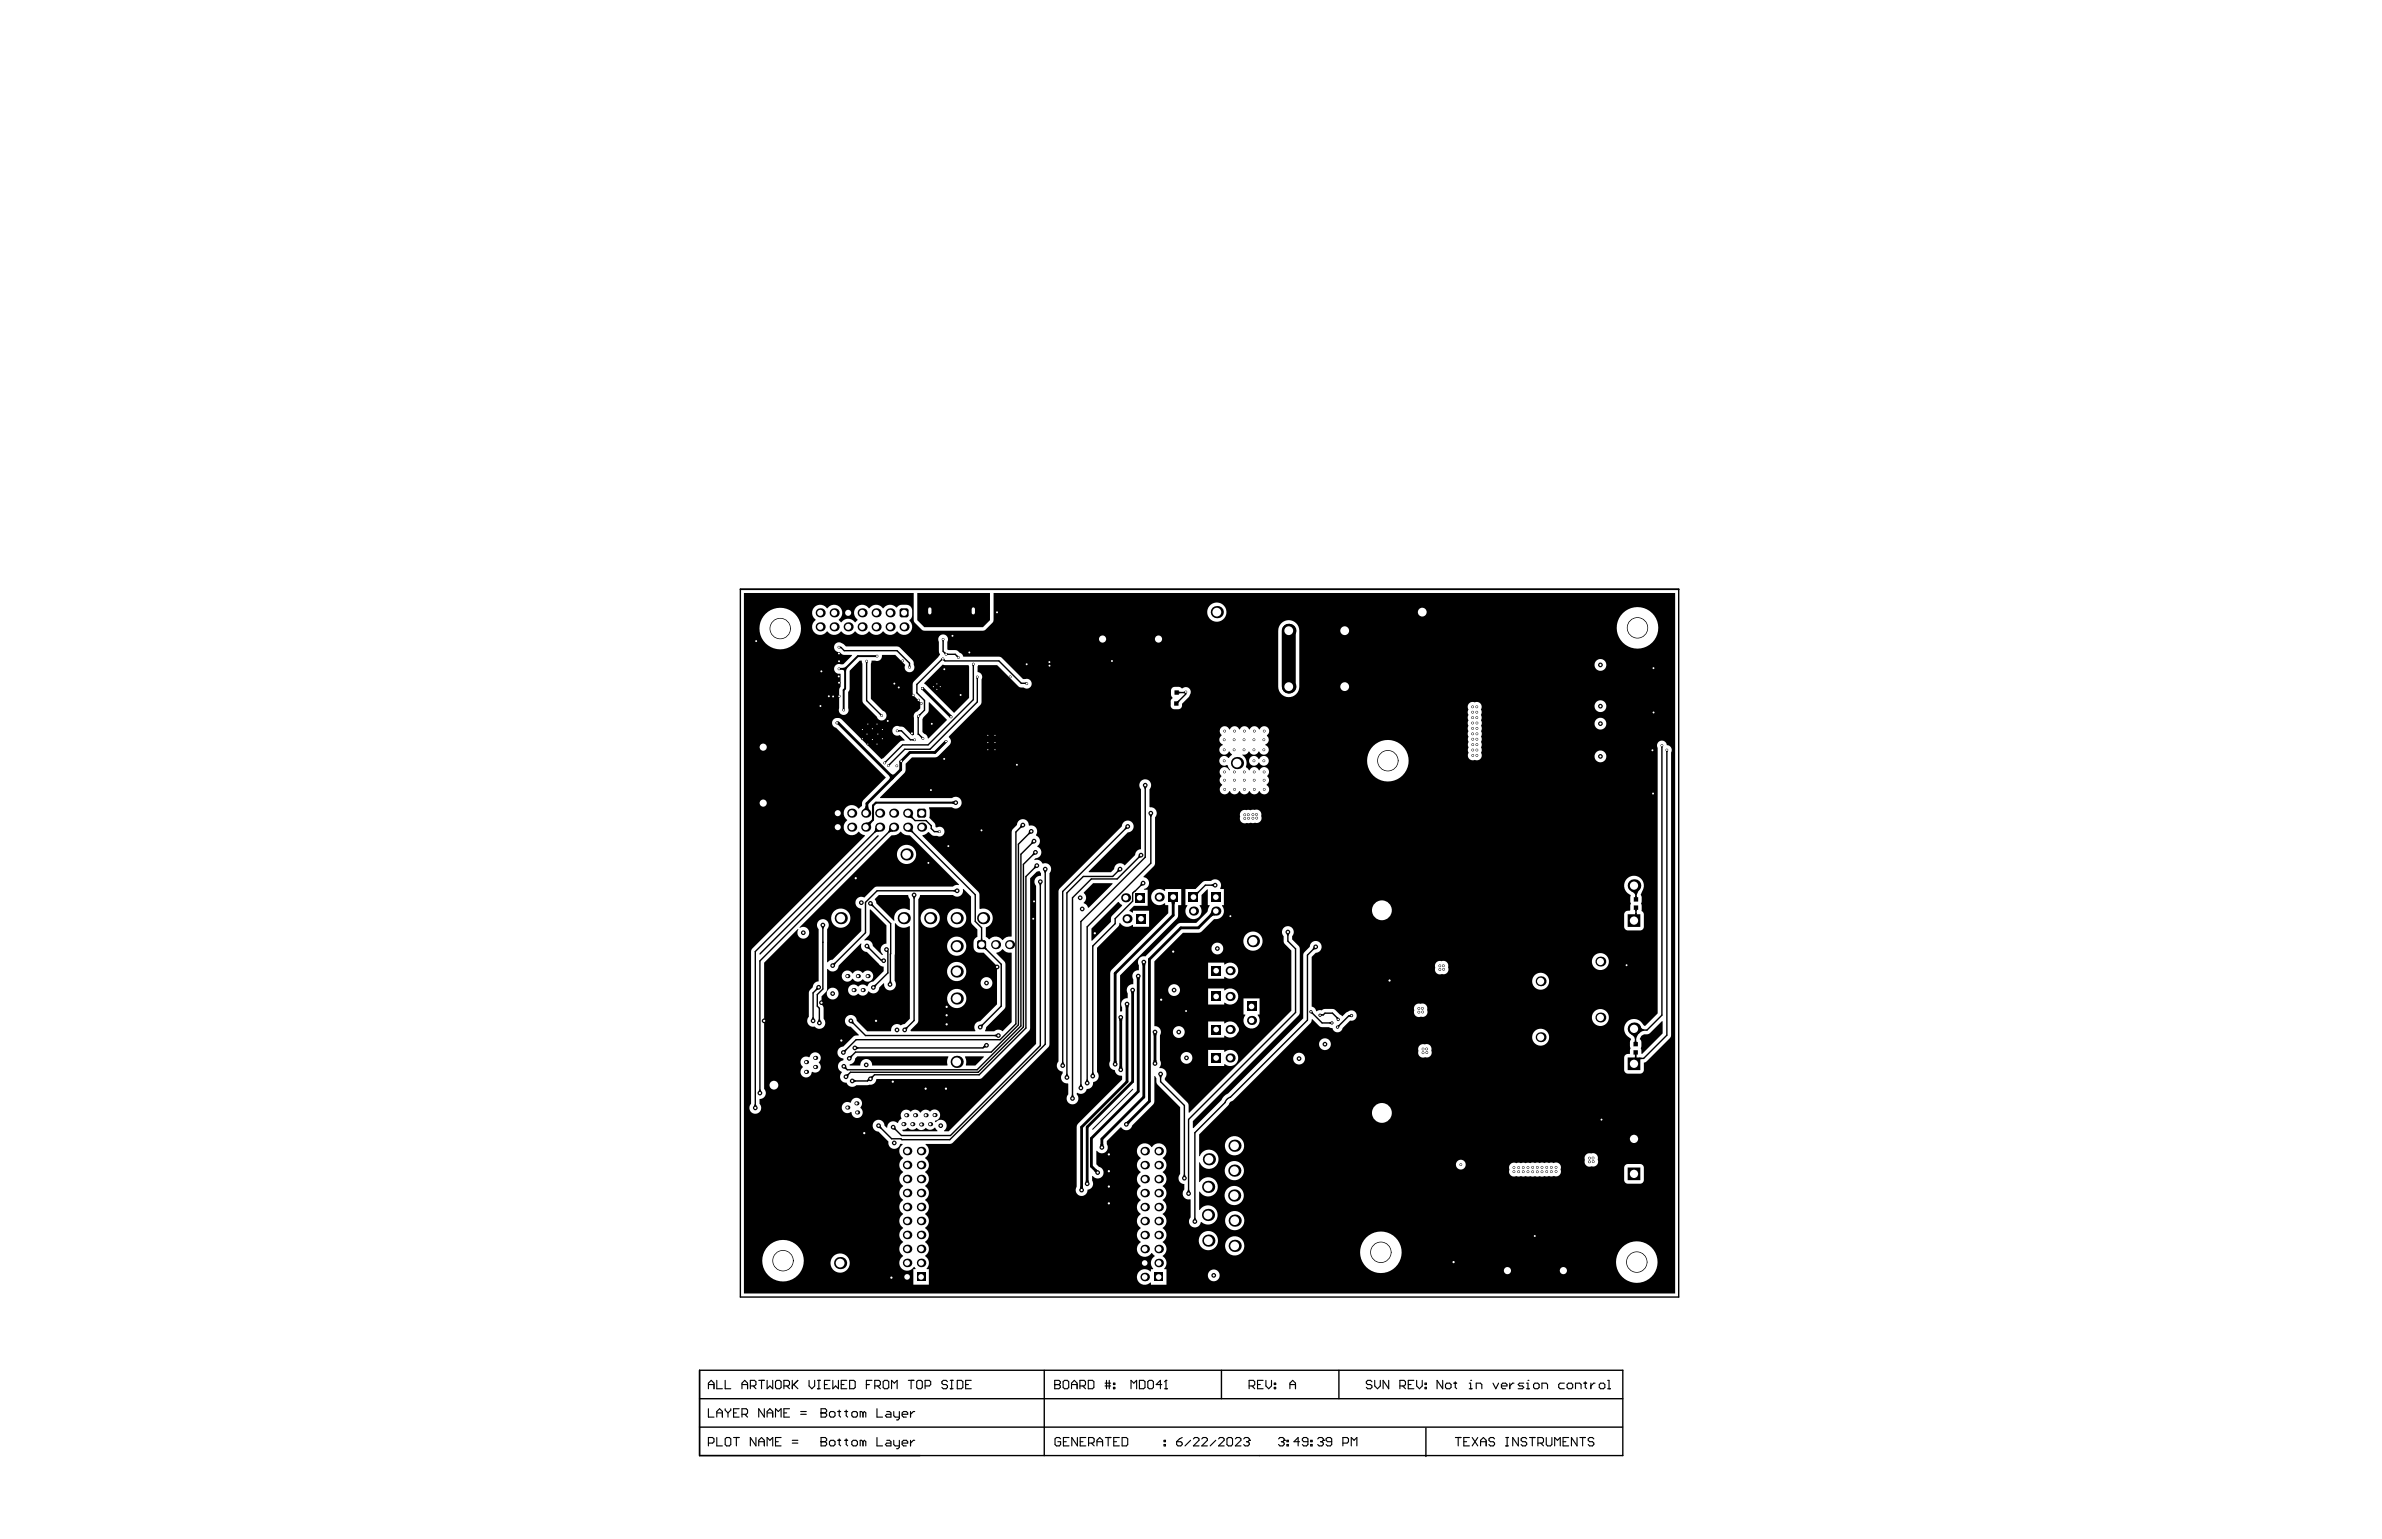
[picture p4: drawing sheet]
<svg xmlns="http://www.w3.org/2000/svg" width="432mm" height="279mm" viewBox="0 0 432 279" stroke-linecap="round" stroke-linejoin="round" font-family="sans-serif">
<g fill="none" stroke="#000" stroke-width=".25">
<path d="M134.2 106.9h170.1M134.2 106.8h170.1v128.4h-170.1zM152.1 117.3l.4 .1 .5 .6h9.6l2.3 2.2v.8M157.1 119.9v7.1l2.7 2.7M170.9 119.5l-4.7 4.6v1.5l1.4 1.4v1.8l-1.2 1.1v3.2l.9 .8M170.9 119.5h.1M170.9 119.5l.4 .3h9.8l4 4.1h1M171 115.9v2.2l.5 .5h1.7l.5 .6M160.3 138.3h.1M162.6 132.5h.8l1.6 1.6h.8M176.4 120.4v6.5l-8.2 8.2h-4.6l-3.3 3.2M177.2 122.7v4.6l-8.6 8.6h-4.6l-3 2.9"/>
<path d="M213.2 125.6h1.6l.2-.1-.1 .4-1.7 1.7M301.3 135.2v48.9l-2.7 2.7h-2.1v2.7M302.2 136v51.7l-4.2 4.2h-.8l-.7 .8v.4v-2.4M159.5 150l-22.6 22.5v28.4M162 150l-24.2 24.2v24M164.5 150l12.3 12.2v4.9l1.1 1.1v3.1M164.5 147.4l1.4 1.4h2l.9 .9v.5l.6 .6h.9M185.4 149.6l-1.2 1.3v34.8l-2.9 2.8h-26.1l-2.3 2.3M186.9 150.7l-2.3 2.4v32.7l-4.9 5h-24.6l-1.2 1.1M187.4 152.5l-2.3 2.4v31.1l-8 8h-23.5l-.6-.7M187.7 154.5l-2.2 2.2v29.5l-8.2 8.2h-23.1l-.8 .8M188 157l-2 1.9v27.5l-8.5 8.5h-19l-1.3 1.1h-2.7"/>
<path d="M188.6 159.9v29.7l-16.3 16.3h-8.9l-1.5-1.5M189.5 157.6v31.7l-17.3 17.3h-8.7l-.2-.1h-1.7l-2.3-2.4M203 157.6l-1.3 1.3h-5.3l-3 3v33.3M204.4 149.9l-11.8 11.7v31.6M206.8 155l-4.3 4.4h-4.7l-3.4 3.4v36.4M207.6 142.4v13l-11.7 11.7v30.2M208.6 147.4v9.1l-11.5 11.6v28.3M148.4 179l-1 1v5.2M149.2 167.7v11.6l-1 1v2.1l.3 .4v2.7M149.2 170.8h.1M157.2 171.5l2.5 2.6 .5 .1M157.8 163.8l3.7 3.7-.2 11"/>
<path d="M160.7 172.2l.3 .4v3.8l-2.7 2.6M165.7 162.3v22.7l-1.7 1.7M173.5 161.5h-14.5l-2.1 2.1v5.5l-6 6M177.9 171.3h.1M177.9 171.3l3.6 3.5v7.6l-3.8 3.8M207.2 160.1l-1.9 1.8v1.5l-3.1 3.2v.9l-4.1 4v23.6M220.3 160.5h-1.8l-2.2 2.2M233.5 169v1.6l1.4 1.4v11.6l-19.4 19.4v13.4M238.5 171.7l-1.5 1.5v11.8l-14 13.9a1.43 1.43 0 0 0-.9 1l-5.5 5.5v16.1M296.5 160.6l.1 2.6M296.6 164.4l-.1 2.6M154.2 185.1l2.7 2.7h24.1"/>
<path d="M178.8 189.5h-.1l-.5 .5h-23.2M210.4 194.7v1.4l4.3 4.3v13.2M237.6 183.4l2.1 2.1h1.7M239.3 184.1l.6-.1 .3-.3h1.3l1.1 1.1M245 184.1l-.5 .1-2 2M126.8 258.8h167.3M126.8 253.6h167.4M126.8 248.5h167.4v15.4h-167.4zM189.3 248.5v15.4M221.4 248.5v5.1M242.7 248.5v5.1M258.5 258.9v5.2"/>
<circle cx="141.4" cy="114" r="1.8"/>
<circle cx="296.8" cy="113.8" r="1.8"/>
<circle cx="251.6" cy="137.9" r="1.8"/>
<circle cx="141.9" cy="228.6" r="1.8"/>
<circle cx="250.3" cy="227.1" r="1.8"/>
<circle cx="296.7" cy="228.8" r="1.8"/>
</g>
<g fill="none" stroke="#000" stroke-width=".2">
<path d="M128.4 251.8v-1l.5-.5 .5 .5v1M128.4 255.4v1.5h1M128.4 251h1M129.9 250.3v1.5h1.1M129.9 256.9v-1l.5-.5 .6 .5v1M129.9 256.2h1.1M131.5 250.3v1.5h1M131.5 255.4v.3l.5 .5M132 256.2v.7M132.5 255.4v.3l-.5 .5M133 256.2h.5M134 255.4h-1v1.5h1"/>
<path d="M134.5 256.4h.8l.2-.2v-.5l-.2-.3h-.8v1.5M134.5 251.8v-1l.5-.5 .5 .5v1M134.5 251h1M135 256.4l.5 .5M136 251.3h.8l.2-.3v-.5l-.2-.2h-.8v1.5M136.5 251.3l.5 .5M137.5 250.3h1.1M138 250.3v1.5M138.6 255.4v1.5l-1.1-1.5v1.5M139.1 250.3v1.5l.5-.5 .5 .5v-1.5M139.1 256.9v-1l.5-.5 .5 .5v1M139.1 256.2h1"/>
<path d="M140.6 250.5l.2-.2h.5l.3 .2v1.1l-.3 .2h-.5l-.2-.2zM140.6 256.9v-1.5l.5 .5 .5-.5v1.5M142.1 256.2h.5M142.1 251.3h.8l.2-.3v-.5l-.2-.2h-.8v1.5M142.6 251.3l.5 .5M143.1 255.4h-1v1.5h1M143.6 250.3v1.5M143.9 251l.7 .8M144.6 250.3l-1 1M145.1 256.4h1.1M145.1 255.9h1.1M146.7 250.3v1l.5 .5 .5-.5v-1"/>
<path d="M148.2 251.8h.5M148.2 250.3h.5M148.4 250.3v1.5M148.8 256.2h.1M148.8 255.4h.8l.3 .3v.2l-.3 .3 .3 .2v.3l-.3 .2h-.8zM148.8 256.2h.8M149.5 251h.5M150.4 256.2l.2-.3h.5l.3 .3v.5l-.3 .2h-.5l-.2-.2zM150.5 250.3h-1v1.5h1M151 250.3v1.5l.5-.5 .5 .5v-1.5M151.9 255.9h.5M152.1 255.7v1l.3 .2"/>
<path d="M152.5 251h.5M153.1 255.9h.6M153.4 255.7v1l.3 .2M153.5 250.3h-1v1.5h1M154 250.3h.8l.2 .2v1.1l-.2 .2h-.8zM154.4 256.2l.3-.3h.5l.2 .3v.5l-.2 .2h-.5l-.3-.2zM156.4 256.2l-.2-.3h-.3v1M156.4 256.2l.3-.3 .2 .3v.7M156.4 256.2v.7M157.1 251h.5M158.1 250.3h-1v1.5M158.6 251.3h.7l.3-.3v-.5l-.3-.2h-.7v1.5"/>
<path d="M159 255.4v1.5h1M159.1 251.3l.5 .5M160.3 250.3h.6l.2 .2v1.1l-.2 .2h-.6l-.2-.2v-1.1zM160.7 255.9h.6l.2 .3v.7h-.8l-.2-.2 .2-.3h.8M161.6 251.8v-1.5l.5 .5 .5-.5v1.5M162 255.9v.8l.3 .2h.7M163 255.9v1.3l-.2 .3h-.3M163.5 256.4h1.1v-.2l-.3-.3h-.5l-.3 .3v.5l.3 .2h.5M164.7 250.3h1M165.1 255.9v1M165.2 250.3v1.5M165.8 255.9h-.2l-.5 .5"/>
<path d="M166.2 250.5l.2-.2h.5l.3 .2v1.1l-.3 .2h-.5l-.2-.2zM167.7 251.3h.8l.2-.3v-.5l-.2-.2h-.8v1.5M171.8 250.5l-.3-.2h-.5l-.3 .2v.3l.3 .2h.5l.3 .3v.3l-.3 .2h-.5l-.3-.2M172.3 251.8h.5M172.3 250.3h.5M172.5 250.3v1.5M173.5 250.3h.8l.2 .2v1.1l-.2 .2h-.8zM175 251h.6M176.1 250.3h-1.1v1.5h1.1M191.2 251h.1M191.2 250.3h.8l.2 .2v.3l-.2 .2 .2 .3v.3l-.2 .2h-.8zM191.2 251h.8"/>
<path d="M192.7 250.5l.3-.2h.5l.2 .2v1.1l-.2 .2h-.5l-.3-.2zM194.2 251h1.1M194.2 251.8v-1l.5-.5 .6 .5v1M195.8 251.3h.7l.3-.3v-.5l-.3-.2h-.7v1.5M196.3 251.3l.5 .5M197.3 250.3h.7l.3 .2v1.1l-.3 .2h-.7zM200.3 251.3h1M200.3 250.8h1M200.6 250.3v1.5M201.1 250.3v1.5M201.8 251.6h.3v.2h-.3zM201.8 250.8h.3v.2h-.3z"/>
<path d="M205 251.8v-1.5l.5 .5 .5-.5v1.5M206.5 250.3h.8l.3 .2v1.1l-.3 .2h-.8zM208.1 250.5l.2-.2h.5l.3 .2v1.1l-.3 .2h-.5l-.2-.2zM210.6 251h-1l.8-.7v1.5M211.1 251.8h.5M211.4 250.3h.1M211.4 250.3v1.5M211.4 250.3l-.3 .2M226.4 251.3h.8l.3-.3v-.5l-.3-.2h-.8v1.5M226.9 251.3l.6 .5M228 251h.5M229 250.3h-1v1.5h1"/>
<path d="M229.5 250.3v1l.5 .5 .5-.5v-1M231 251.6h.3v.2h-.3zM231 250.8h.3v.2h-.3zM233.8 251h1M233.8 251.8v-1l.5-.5 .5 .5v1M248.7 250.5l-.3-.2h-.5l-.2 .2v.3l.2 .2h.5l.3 .3v.3l-.3 .2h-.5l-.2-.2M249.2 250.3v1l.5 .5 .5-.5v-1M251.7 250.3v1.5l-1-1.5v1.5M253.8 251.3h.7l.3-.3v-.5l-.3-.2h-.7v1.5M254.3 251.3l.5 .5M255.3 251h.5M256.3 250.3h-1v1.5h1"/>
<path d="M256.8 250.3v1l.5 .5 .5-.5v-1M258.3 251.6h.3v.2h-.3zM258.3 250.8h.3v.2h-.3zM261.5 250.3v1.5l-1-1.5v1.5M262.3 250.8h.5l.2 .2v.6l-.2 .2h-.5l-.3-.2v-.6zM263.6 250.8h.5M263.8 250.5v1.1l.3 .2M266.3 251.8h.5M266.3 250.8h.3v1M266.6 250.3h.1M267.6 251.8v-1h.8l.2 .2v.8M270.6 250.8l.6 1 .5-1"/>
<path d="M272.2 251.3h1v-.3l-.3-.2h-.5l-.2 .2v.6l.2 .2h.5M273.7 250.8v1M274.4 250.8h-.2l-.5 .5M276.2 250.8h-.7l-.3 .2 .3 .3h.5l.2 .3-.2 .2h-.8M276.7 251.8h.5M276.7 250.8h.3v1M277 250.3h.1M278.3 250.8h.5l.2 .2v.6l-.2 .2h-.5l-.3-.2v-.6zM279.5 251.8v-1h.8l.2 .2v.8M283.6 250.8h-.8l-.2 .2v.6l.2 .2h.8M284.3 250.8h.5l.3 .2v.6l-.3 .2h-.5l-.2-.2v-.6zM285.6 251.8v-1h.8l.2 .2v.8"/>
<path d="M287.1 250.8h.5M287.4 250.5v1.1l.2 .2M288.4 250.8v1M289.1 250.8h-.2l-.5 .5M290.2 250.8h.5l.2 .2v.6l-.2 .2h-.5l-.3-.2v-.6zM291.4 251.8h.5M291.4 250.3h.3v1.5M128.4 261.7h.8l.2-.3v-.5l-.2-.3h-.8v1.6M129.9 260.6v1.6h1.1M131.7 260.6h.5l.3 .3v1l-.3 .3h-.5l-.2-.3v-1zM133 260.6h1M133.5 260.6v1.6"/>
<path d="M137 260.6v1.6l-1-1.6v1.6M137.5 261.4h1.1M137.5 262.2v-1l.5-.6 .6 .6v1M139.1 262.2v-1.6l.5 .6 .5-.6v1.6M140.6 261.4h.5M141.6 260.6h-1v1.6h1M143.6 261.7h1M143.6 261.2h1M148.8 261.4h.1M148.8 260.6h.8l.3 .3v.3l-.3 .2 .3 .3v.2l-.3 .3h-.8zM148.8 261.4h.8M150.6 261.2h.5l.3 .2v.5l-.3 .3h-.5l-.2-.3v-.5z"/>
<path d="M151.9 261.2h.5M152.1 260.9v1l.3 .3M153.1 261.2h.6M153.4 260.9v1l.3 .3M154.7 261.2h.5l.2 .2v.5l-.2 .3h-.5l-.3-.3v-.5zM156.4 261.4l-.2-.2h-.3v1M156.4 261.4v.8M156.4 261.4l.3-.2 .2 .2v.8M159 260.6v1.6h1M160.7 261.2h.6l.2 .2v.8h-.8l-.2-.3 .2-.2h.8M162 261.2v.7l.3 .3h.7M163 261.2v1.2l-.2 .3h-.3"/>
<path d="M163.5 261.7h1.1v-.3l-.3-.2h-.5l-.3 .2v.5l.3 .3h.5M165.1 261.2v1M165.8 261.2h-.2l-.5 .5M192.3 260.9l-.3-.3h-.5l-.2 .3v1l.2 .3h.5l.3-.3v-.5h-.5M192.8 261.4h.5M193.8 260.6h-1v1.6h1M195.3 260.6v1.6l-1-1.6v1.6M195.8 261.4h.5M196.8 260.6h-1v1.6h1M197.3 261.7h.8l.2-.3v-.5l-.2-.3h-.8v1.6M197.8 261.7l.5 .5M198.9 261.4h1"/>
<path d="M198.9 262.2v-1l.5-.6 .5 .6v1M200.4 260.6h1M200.9 260.6v1.6M201.9 261.4h.5M202.9 260.6h-1v1.6h1M203.4 260.6h.8l.2 .3v1l-.2 .3h-.8zM211 261.9h.3v.3h-.3zM211 261.2h.3v.2h-.3zM213.3 261.4h.8l.2 .3v.2l-.2 .3h-.6l-.2-.3zM214.3 260.6l-.5 .3-.5 .5M215.8 261.2l-1 1M216.3 260.9l.3-.3h.5l.2 .3v.3l-1 1h1"/>
<path d="M217.9 260.9l.2-.3h.5l.3 .3v.3l-1 1h1M220.4 261.2l-1 1M220.9 260.9l.2-.3h.6l.2 .3v.3l-1 1h1M222.7 260.6h.5l.2 .3v1l-.2 .3h-.5l-.3-.3v-1zM223.9 260.9l.3-.3h.5l.3 .3v.3l-1.1 1h1.1M225.5 260.9l.2-.3h.5l.3 .3v.3M226 261.4h.2M226.2 261.4l.3 .3v.2l-.3 .3h-.5l-.2-.3M226.5 261.2h.1M226.5 261.2l-.3 .2M231.8 260.9l.2-.3h.5l.3 .3v.3M232.3 261.4h.2"/>
<path d="M232.5 261.4l.3 .3v.2l-.3 .3h-.5l-.2-.3M232.8 261.2h.1M232.8 261.2l-.3 .2M233.3 261.9h.2v.3h-.2zM233.3 261.2h.2v.2h-.2zM235.6 261.4h-1l.7-.8v1.6M237.1 261.4h-.8l-.2-.2v-.3l.2-.3h.5l.3 .3v1l-.3 .3h-.5l-.2-.3M237.6 261.9h.3v.3h-.3zM237.6 261.2h.3v.2h-.3zM238.9 260.9l.2-.3h.5l.3 .3v.3M239.4 261.4h.2M239.6 261.4l.3 .3v.2l-.3 .3h-.5l-.2-.3"/>
<path d="M239.9 261.2h.1M239.9 261.2l-.3 .2M241.4 261.4h-.8l-.2-.2v-.3l.2-.3h.6l.2 .3v1l-.2 .3h-.6l-.2-.3M243.4 261.7h.8l.2-.3v-.5l-.2-.3h-.8v1.6M245 262.2v-1.6l.5 .6 .5-.6v1.6M263.8 260.6h1M264.3 260.6v1.6M265.4 261.4h.5M266.4 260.6h-1v1.6h1M266.9 260.6l1 1.6M267.9 260.6l-1 1.6M268.4 261.4h1"/>
<path d="M268.4 262.2v-1l.5-.6 .5 .6v1M270.9 260.9l-.2-.3h-.5l-.3 .3v.3l.3 .2h.5l.2 .3v.2l-.2 .3h-.5l-.3-.3M273 260.6h.5M273 262.2h.5M273.2 260.6v1.6M275.2 260.6v1.6l-1-1.6v1.6M276.8 260.9l-.3-.3h-.5l-.3 .3v.3l.3 .2h.5l.3 .3v.2l-.3 .3h-.5l-.3-.3M277.3 260.6h1M277.8 260.6v1.6M278.8 261.7h.7l.3-.3v-.5l-.3-.3h-.7v1.6M279.3 261.7l.5 .5M280.3 260.6v1.3l.3 .3h.5l.2-.3v-1.3"/>
<path d="M281.8 262.2v-1.6l.5 .6 .5-.6v1.6M283.3 261.4h.6M284.4 260.6h-1.1v1.6h1.1M285.9 260.6v1.6l-1-1.6v1.6M286.4 260.6h1M286.9 260.6v1.6M288.9 260.9l-.2-.3h-.5l-.3 .3v.3l.3 .2h.5l.2 .3v.2l-.2 .3h-.5l-.3-.3"/>
</g>
<g fill="#000">
<path d="M152.3 117.2l.2 .1-.1 .2h-.1zM170.7 119.4l.2 .3-.2 .1-.1-.2zM170.8 116.1h.3v.2h-.3zM170.9 119.7l.3-.2 .1 .1-.2 .2zM171.3 118.3l.2 .1-.2 .2-.1-.1zM171.7 118.5h.2v.3h-.2zM173.6 118.9l.1 .1-.2 .2-.1-.1zM166.3 107.5h13.2v4.9l-1.3 1.3h-10.7l-1.2-1.3zM152.8 121.1l.6-.3 .2 .3-.2 .6-.4 .1-.1-.3h-.2zM156.9 120.1h.4l-.1 .1h-.2zM159.6 129.4l.2 .1-.2 .2-.1-.1zM160.3 138.1l.2-.1 .2 .2-.1 .1z"/>
<path d="M161 138.6l.2-.1 .2 .2-.1 .1zM162.8 132.3l.2 .1v.2l-.2 .1zM164.7 120.6h.3v.2h-.3zM165.4 134h.2v.3h-.2zM166.3 130l.3 .1v.1l-.3-.1zM166.5 129.6l.2-.1 .2 .2-.1 .1zM167.1 133.6l.2 .1-.2 .2-.1-.2zM170.9 120.5l.4 .1h4.3l.1 .2v5.7l-2.8 2.8-5.3-5.3-.1-.1zM168.4 127.4l.1-.1 3.2 3.2-3.4 3.4-.3-.5-.8-.7v-2.3l1.1-1.4zM176.3 120.6h.3v.2h-.3zM177 122.9h.3v.2h-.3zM185.8 123.8l.2-.1-.1 .4-.2-.1z"/>
<path d="M213.3 127.2l.3-.2 .2 .2-.2 .3zM213.7 125.3l.3 .1v.3l-.3 .1zM214.6 125.4h.1l.2 .3h-.3zM214.8 125.6l.3 .1-.1 .2-.2-.1zM301.1 135.3h.3v.2h-.3zM302 136.2h.3v.2h-.3zM156.9 146.1l.5 .2 .2 .7-1.1-.3 .3-.2zM156.9 149.2l.8-.3 .3 .3-.2 .8zM158.6 150l.9 .8-.9 .2-.1-.2zM159 151.5h.3v.1l-21.5 21.5h-.1v-.2zM161.2 150l.8 .8-.8 .2-.2-.2zM161.5 140.3l.4 .1 .3-.1-.2 .9-.3 .3-.6-.2 .2-.3-.2-.4z"/>
<path d="M165.4 150l.2 .8-.2 .2-.9-.2zM165.4 147.4l.2 .9-.2 .2-.9-.2zM170 150.7l.1-.1v.4l-.1-.1zM172.6 145.3l.3-.1v.6l-.3-.1zM185 149.6l.4 .4-.4 .2-.1-.2zM186.5 150.7l.4 .5-.3 .1-.2-.2zM187 152.5l.4 .4-.3 .2-.2-.2zM187.3 154.5l.4 .5-.4 .1-.2-.2zM187.5 157l.5 .4-.4 .1-.2-.2zM189.2 157.9h.6l-.2 .4h-.3zM202.6 157.6l.4 .4-.3 .1-.2-.1zM204 149.9l.4 .4-.4 .1-.1-.2z"/>
<path d="M206.4 155.1l.4 .4-.3 .1-.2-.2zM207.3 142.7h.6l-.2 .3h-.2zM208.3 147.7h.6l-.2 .4h-.2zM148 179l.4 .4-.4 .2-.2-.2zM148.9 168h.6l-.2 .4h-.3zM150.9 174.6l.4-.1 .2 .2-.1 .4zM157.6 171.5l.1 .4-.2 .2-.3-.1zM158.2 163.8l.2 .4-.2 .2-.4-.2zM158.3 178.6l.4-.1 .2 .2-.2 .3zM157.7 165l.1-.1 2.9 2.9v3.3a1.1 1.1 0 0 0-1 .8 1.1 1.1 0 0 0 .3 1.2l-.1 .1-1.7-1.7a1.08 1.08 0 0 0-1.5-1v-.1l.9-1.1zM161.3 177.8l.2 .1 .2 .3h-.6zM158.5 163.1l.8-.8h5.3l.3 .7v2h-.1a1.73 1.73 0 0 0-2 0 1.73 1.73 0 0 0-.7 1.9l-.1 .1-3.1-3.2z"/>
<path d="M165.4 162.6h.6l-.2 .3h-.2zM172.8 161.4l.4-.2v.6l-.4-.2zM177.8 170.2h.3l.1 .3h-.5zM178.8 171.7l.1 .4-.2 .1-.3-.1zM180.6 172.7l.8-.3 .3-.3 .1 .1a1.99 1.99 0 0 0 1.6 .6v12.5l-1.7 1.7a1.07 1.07 0 0 0-1.5 0h-1.6v-.1l.2-.7 3.2-3.2 .3-.6-.1-7.8-1.6-1.7zM188.3 160.2h.6l-.2 .3h-.2zM198.1 160.1h3.5l.1 .2-4.3 4.3-1-1a1.15 1.15 0 0 0 .1-1.8zM202.7 163.5l.7 .7-1.8 1.8a1.23 1.23 0 0 0-.2 1.2l-3.4 3.4-.2-.1v-2.1zM206 177.3h.6v.3h-.5zM206.8 160.1l.4 .5-.4 .1-.1-.2zM207 174.8h.7l-.1 .3h-.5zM212.2 163.5h1l-.2 .1-.1 .4h-.5v-.4z"/>
<path d="M216.8 161.8l.4-.1 .1 .1-.1 .4zM219.6 165.1l.7 .9-.7 .2-.3-.4zM219.6 160.4l.4-.2v.6l-.4-.2zM233.2 169.3h.6l-.2 .4h-.3zM238.1 171.7l.4 .4-.4 .1-.2-.1zM296.3 165h.5l-.1 .2h-.3zM295.7 161.6l1.5-.5-.5 1.2-.3 .1-.1-.4zM296.4 162.4h.3l.1 .3h-.5zM296.4 165.5h.3l.1 .3h-.5zM137.6 197.5h.3l.2 .4h-.6zM147.3 184.4h.2l.2 .4h-.6zM148.4 184.8h.3l.1 .4h-.6z"/>
<path d="M153.4 193.3l.1 .4-.1 .2-.4-.1zM152.9 190.4l.4-.1 .1 .2-.1 .3zM153.4 194.8l.3-.1 .2 .2-.1 .3zM154 191.5l.3-.2 .2 .2-.1 .4zM154.7 185.1l.1 .4-.2 .2-.4-.2zM154.8 195.7l.4 .2v.2l-.4 .2zM155.3 189.7l.3 .2v.2l-.3 .2zM157.4 195.5l.2 .5-.3 .1-.1-.2zM157.8 195.2l.4-.1 .2 .1-.2 .4zM164 186.3l.4-.1 .2 .2-.2 .3zM155.4 191.5h16.5v.1l-.2 .8v.8h-13.6a1.07 1.07 0 0 0-1.1-1.2 1.07 1.07 0 0 0-1 1.2h-2v-.1a1.32 1.32 0 0 0 1-1.2zM178.4 189.4l.3 .5-.4 .1-.1-.2z"/>
<path d="M177.7 185.8l.4-.1 .2 .2-.2 .3zM175 191.5h3.3l.1 .1-1.6 1.6h-1.7l.1-.8zM180.3 187.6l.4-.1v.6l-.4-.2zM192.5 192.5h.3l.1 .4h-.6zM193.3 194.7h.2l.2 .4h-.6zM194.3 198.5h.2l.2 .4h-.6zM195.8 196.6h.3l.1 .4h-.6zM197 195.7h.2l.2 .4h-.6zM198 194.4h.2l.2 .4h-.6zM201.9 192.4h.5l.1 .3h-.7zM202.9 184.8h.6l-.1 .3h-.5zM202.9 193.4h.5l.1 .3h-.6z"/>
<path d="M204 182.4h.6v.3h-.5zM205 179.8h.6v.3h-.5zM205.3 197.4l.1 .1-7.3 7.4-.1-.1zM209.1 187.4h.6l-.1 .3h-.5zM209.1 192.2h.5l.1 .3h-.6zM210.1 195h.6l-.2 .4h-.2zM237.9 183.5l.2 .2-.2 .2-.3-.2zM239.5 183.8l.2 .1 .1 .2-.3 .1zM241 185.4l.2-.1v.4l-.2-.1zM242.2 184.6l.2-.2 .2 .2-.3 .2zM242.5 185.9l.2-.1 .2 .2-.1 .2zM244.5 184.1l.2-.1 .1 .4-.2-.1z"/>
<path d="M295.6 187.5l1.6-.4-.6 1.2-.2 .1-.2-.4zM296.3 191.2h.5l-.2 .3h-.2zM296.4 188.7h.2l.1 .2h-.5zM296.4 191.5h.2l.2 .2h-.5zM297.3 191.7l.3 .1v.2l-.2 .2zM297.2 185.9l.4 .6 .4 .1v.3l-1.2 .6zM297.5 187.8l.5-.3 .9-.1 2.4-2.3 .1 .1v2.2l-3.7 3.7h-.2l-.1-1 .1-.4a1.26 1.26 0 0 0-.2-1.2v-.1zM136.8 200.2h.2l.2 .4h-.6zM159.7 204.1l.1 .4-.2 .2-.3-.2zM162.3 204.4l.2 .4-.2 .1-.4-.1zM163.6 204.8h.6l.4-.3a1.06 1.06 0 0 0 1.6 0 1.06 1.06 0 0 0 1.6 0l.2 .1a1.01 1.01 0 0 0 1.4-.1l.5 .5v.1h-6.2l-.1-.2zM195.8 215.2h.5l.1 .3h-.6z"/>
<path d="M196.8 214h.5l.1 .3h-.6zM198.7 212l.3 .2-.4 .4-.2-.2zM199.5 207.4h.5v.3h-.6zM204.2 203.4l.2-.1 .4 .3-.2 .3zM214.6 213h.2l.2 .3h-.6zM215.3 215.7h.3l.2 .4h-.6zM216.5 220.8h.2l.2 .4h-.6z"/>
<path d="M166.8 162.3h5.9a1.07 1.07 0 0 0 1.3 .1 1.07 1.07 0 0 0 .5-1.2h.1l1.4 1.4v4.5l.2 .5 1 .9v1.4l-.2 .1a1.89 1.89 0 0 0-.2 2.4 1.67 1.67 0 0 0 1.5 .3l2.4 2.5v6.9l-3 3.1a1.07 1.07 0 0 0-.9 1.7v.1h-11.7v-.1l1.3-1.5 .1-.4v-22zM171.7 166.5a1.75 1.75 0 0 0 3.5 0 1.75 1.75 0 0 0-3.5 0zM166.9 166.5a1.75 1.75 0 0 0 3.5 0 1.75 1.75 0 0 0-3.5 0zM171.7 171.6a1.75 1.75 0 0 0 3.5 0 1.75 1.75 0 0 0-3.5 0zM171.7 176.2a1.75 1.75 0 0 0 3.5 0 1.75 1.75 0 0 0-3.5 0zM177.8 178.2a1.07 1.07 0 0 0 2.1 0 1.07 1.07 0 0 0-2.1 0zM171.7 181a1.75 1.75 0 0 0 3.5 0 1.75 1.75 0 0 0-3.5 0z"/>
<path d="M134.9 107.5h30.7l.1 5.2 1.4 1.5 .4 .2 10.9-.1 1.7-1.6v-5.2h123.6v127h-168.8zM147.8 110a1.46 1.46 0 0 0 .1 2.3v.2a1.46 1.46 0 0 0-.3 2.2 1.46 1.46 0 0 0 2.3-.2h.1a1.45 1.45 0 0 0 2.4 0h.1a1.45 1.45 0 0 0 2.5 0h.1a1.45 1.45 0 0 0 2.4 0h.1a1.45 1.45 0 0 0 2.4 0h.2a1.45 1.45 0 0 0 2.4 0h.1a1.47 1.47 0 0 0 2.2 .2 1.47 1.47 0 0 0 0-2.2l.1-.2a1.9 1.9 0 0 0-.2-2.5l-.5-.1a1.56 1.56 0 0 0-1.7 .4l-.1 .1a1.46 1.46 0 0 0-2.3 .1h-.2a1.45 1.45 0 0 0-2.4 0h-.1a1.46 1.46 0 0 0-2.3-.2 1.46 1.46 0 0 0 .3 2.2l-.5 .5a1.45 1.45 0 0 0-2.5 0l-.5-.5a1.46 1.46 0 0 0 .3-2.2 1.46 1.46 0 0 0-2.3 .2l-.2-.1a1.47 1.47 0 0 0-2-.2zM218.8 111a1.75 1.75 0 0 0 3.5 0 1.75 1.75 0 0 0-3.5 0zM293.1 113.8a3.8 3.8 0 0 0 7.5 0 3.8 3.8 0 0 0-7.5 0zM137.7 114a3.8 3.8 0 0 0 7.5 0 3.8 3.8 0 0 0-7.5 0zM289 120.6a1.1 1.1 0 0 0 2.2 0 1.1 1.1 0 0 0-2.2 0zM151.5 116.6a.89 .89 0 0 0-.2 1.1 .89 .89 0 0 0 .9 .5l.6 .5h1.6l.1 .2-1.5 1.5-.3 .1a1.04 1.04 0 0 0-1.5 .9 1.07 1.07 0 0 0 1.2 .8v2.3l-.3 .6v3.3a.89 .89 0 0 0 .8 1.2 .89 .89 0 0 0 .9-1.2v-2.9l.2-.6v-3.3l1.8-1.8h.4l.1 .5 .1 6.9 .2 .4 2.4 2.4a.89 .89 0 0 0 1.4 .4 .89 .89 0 0 0-.3-1.5l-2.2-2.2v-6.4l.1-.5h.6a.98 .98 0 0 0 1.3-1.1h2.4l1.8 1.9a.89 .89 0 0 0 .8 1.3 .89 .89 0 0 0 .7-1.3v-.6l-.2-.3-2.2-2.3-.4-.2h-9.4l-.7-.5a.99 .99 0 0 0-1.2-.1zM151.1 130.4l-.3 .7 .3 .6 .5 .2 9 9.1-4.1 4.1-.2 .4v.6l-.7 .5a1.46 1.46 0 0 0-2.2-.2 1.46 1.46 0 0 0 .2 2.2l-.1 .2a1.47 1.47 0 0 0-.1 2.2 1.47 1.47 0 0 0 2.2-.2l1.2 .8-20.4 20.4-.2 .3-.1 27.8a1.08 1.08 0 0 0 .1 1.5 1.08 1.08 0 0 0 1.5 0 1.08 1.08 0 0 0 0-1.5v-.8h.2a1.08 1.08 0 0 0 .9-.8 1.08 1.08 0 0 0-.3-1.1v-22.8l6.1-6.2 .1 .1-.1 .2a1.07 1.07 0 0 0 .9 1.5 1.07 1.07 0 0 0 1.1-1.4 1.07 1.07 0 0 0-1.6-.6l-.1-.1 16.8-16.6a2.05 2.05 0 0 0 1.5-.7l.2 .1a2.39 2.39 0 0 0 1.6 .6l8.8 8.9v.1l-.4-.1-.7 .3-13.9 .1-2.1 2a1.07 1.07 0 0 0-1.6 .6 1.07 1.07 0 0 0 1 1.3v4.1l-5.2 5.2-.4 .1-.4 .4-.2-.1v-5.9a1.08 1.08 0 0 0 0-1.5 1.08 1.08 0 0 0-1.5 0 1.08 1.08 0 0 0 0 1.5v9.4h-.1a1.08 1.08 0 0 0-1 1.1 1.31 1.31 0 0 0-.7 1v4.4a1.07 1.07 0 0 0-.1 1.3 1.07 1.07 0 0 0 1.2 .4 1.08 1.08 0 0 0 1.5 .2 1.08 1.08 0 0 0 .1-1.6v-1.9l-.1-.4-.3-.3v-1.4l.9-1 .1 .1a1.07 1.07 0 0 0 1.3 1.3 1.07 1.07 0 0 0 .6-1.7 1.07 1.07 0 0 0-1.8 .3h-.2l.1-4h.2a1.08 1.08 0 0 0 1.2 .4 1.08 1.08 0 0 0 .7-1l4.1-4h.1a1.08 1.08 0 0 0 .9 1.5l2.4 2.4 .7 .3v.8l-1.9 1.9-.6 .2-.4 .6-.3-.1a1.05 1.05 0 0 0-1.4 .2 1.03 1.03 0 0 0-1.5-.1 1.03 1.03 0 0 0 0 1.5 1.03 1.03 0 0 0 1.5-.2 1.03 1.03 0 0 0 1 .4 1.03 1.03 0 0 0 .8-.7l.3 .1a1.08 1.08 0 0 0 1.1 .1 1.08 1.08 0 0 0 .6-.9l.8-.8h.1a1.08 1.08 0 0 0 1.3 1.2 1.08 1.08 0 0 0 .6-1.7v-10.4h.1l.2 .2a1.73 1.73 0 0 0 2.3 .3l.1 .1v16.7l-.9 1-.7 .2a1.14 1.14 0 0 0-1.3-.1 1.14 1.14 0 0 0-.5 1.2h-4.3l-1.9-1.9a1.08 1.08 0 0 0-1.1-1.1 1.08 1.08 0 0 0-1 1.1 1.08 1.08 0 0 0 1 1.1l1.5 1.4-.1 .1-.8 .2-2 1.9a1.07 1.07 0 0 0-1 1.1 1.07 1.07 0 0 0 1.1 1v.3a1.14 1.14 0 0 0-1 .9 1.14 1.14 0 0 0 .7 1.2l-.1 .3a1.07 1.07 0 0 0-.1 1.2 1.07 1.07 0 0 0 1.1 .5 1.07 1.07 0 0 0 1.7 .5l2.4-.1a1.13 1.13 0 0 0 1.3-1.1h18.8l.3-.2 8.5-8.5 .2-.5v-27.2l1.3-1.2h.4l.3 .3v.5h-.3a1.08 1.08 0 0 0-.8 .7 1.08 1.08 0 0 0 .2 1.1v28.7l-15.8 15.8h-.8l-.1-.1a1.07 1.07 0 0 0 .2-1.6 1.07 1.07 0 0 0-1.6 .1l-.2-.2v-.1a1.02 1.02 0 0 0 .8-1.5 1.02 1.02 0 0 0-1.7-.1 1 1 0 0 0-1.7 .1l-.2-.1a1.02 1.02 0 0 0-1.6 0 1.01 1.01 0 0 0-1.4-.2 1.01 1.01 0 0 0-.3 1.3l-.7 .9a1.06 1.06 0 0 0-1.2-.2 1.06 1.06 0 0 0-.7 1l-.1 .1-.4-.4a1.08 1.08 0 0 0-1-1.1 1.08 1.08 0 0 0-1.1 1.1 1.08 1.08 0 0 0 1.1 1.1l1.7 1.9a1.07 1.07 0 0 0 .9 1.2 1.07 1.07 0 0 0 1.2-.8l.5-.1v.2a1.41 1.41 0 0 0 .1 2.3l-.1 .2a1.41 1.41 0 0 0 .1 2.3l-.1 .2a1.41 1.41 0 0 0 .1 2.4l-.1 .2a1.41 1.41 0 0 0 .1 2.3l-.1 .2a1.41 1.41 0 0 0 .1 2.4l-.1 .2a1.41 1.41 0 0 0 .1 2.3l-.1 .2a1.41 1.41 0 0 0 .1 2.3l-.1 .2a1.41 1.41 0 0 0 .1 2.4l-.1 .2a1.41 1.41 0 0 0-.1 2.1 1.41 1.41 0 0 0 2.1-.3l.4 .3-.1 .1h-.3v2.8h2.8v-2.8h-.4v-.1a1.39 1.39 0 0 0-.3-2.2l.1-.2a1.41 1.41 0 0 0-.1-2.4l.1-.2a1.41 1.41 0 0 0-.1-2.3l.1-.2a1.41 1.41 0 0 0-.1-2.3l.1-.2a1.41 1.41 0 0 0-.1-2.4l.1-.2a1.41 1.41 0 0 0-.1-2.3l.1-.2a1.41 1.41 0 0 0-.1-2.3l.1-.2a1.41 1.41 0 0 0-.1-2.4l.1-.2a1.41 1.41 0 0 0 0-2.3v-.1h4.4l.5-.2 17.4-17.5 .1-.4 .1-31a1.13 1.13 0 0 0 0-1.4 1.13 1.13 0 0 0-1.4-.4l-.1-.2a1.07 1.07 0 0 0-1.3-.3v-.2l.2-.2a1.07 1.07 0 0 0 1.1-.9 1.07 1.07 0 0 0-.8-1.2l.1-.1a1.07 1.07 0 0 0-.3-1.9l.1-.4a1.07 1.07 0 0 0-.2-1.1 1.07 1.07 0 0 0-1.1-.3l-.1-.2a1.08 1.08 0 0 0-1.1-1 1.08 1.08 0 0 0-1.1 1.1l-.8 .9-.1 .4v18.9h-.1a1.42 1.42 0 0 0-1.5 .6h-.2a1.47 1.47 0 0 0-2.2-.1l-.7-.4v-1.7a1.74 1.74 0 0 0 1.2-2.2 1.74 1.74 0 0 0-2.2-1.2h-.1l-.1-3-10.3-10.2 1.2-.7a1.61 1.61 0 0 0 1.6 .7 .89 .89 0 0 0 1.2-.9 .89 .89 0 0 0-1.3-.7l-.3-.1-.1-.6-1.1-1 .1-1.3-.1-.6h4.2a1.07 1.07 0 0 0 1.4-.1 1.07 1.07 0 0 0 0-1.5 1.07 1.07 0 0 0-1.4-.1h-13l-.1-.1 4.4-4.4 .2-.4 .1-1.3 1.1-1.2h4.4l.4-.2 2-2 .3-.7-.4-.9 5.8-5.8 .2-4.6a.88 .88 0 0 0-.8-1.2l.1-1.3h3.5l3.8 3.8 .3 .2 .7 .1a.89 .89 0 0 0 1.4-.6 .89 .89 0 0 0-1.2-1h-.3l-4-3.9-.4-.1h-6.5l-.2-.4-.9-.7-1.8-.2v-1.4a.89 .89 0 0 0-.7-1.4 .89 .89 0 0 0-.8 1.4v1.9a.53 .53 0 0 1-.1 .8l-4.4 4.5-.2 .3v1.9l1.3 1.5v1.1l-.6 .6a.94 .94 0 0 0-.5 1.2v3.1l-.3 .1-1.6-1.6a2.67 2.67 0 0 0-1.7 0 .89 .89 0 0 0-.2 1.2 .89 .89 0 0 0 1.2 .3l.9 .9-.1 .1h-.5l-.3 .2-3 3-.3 .2-7.2-7.3-.7-.2h-.4zM232.3 113a1.91 1.91 0 0 0-.6 1.4v10.1a1.91 1.91 0 0 0 1.9 1.9 1.91 1.91 0 0 0 1.9-1.9v-10.1a1.91 1.91 0 0 0-1.1-1.8 1.91 1.91 0 0 0-2.1 .4zM266.4 127.5l-.3 .3v.5a.55 .55 0 0 1 0 .7v.3a.55 .55 0 0 1 0 .7v.2a.55 .55 0 0 1 0 .8v.2a.55 .55 0 0 1 0 .8v.2a.55 .55 0 0 1 0 .7v.3a.55 .55 0 0 1 0 .7v.3a.55 .55 0 0 1 0 .7v.2a.55 .55 0 0 1 0 .8v.2a.55 .55 0 0 1 0 .8 .92 .92 0 0 0 1.3 .9 .89 .89 0 0 0 1-.3 .89 .89 0 0 0 .1-1l.1-.6a.55 .55 0 0 1 0-.8v-.2a.55 .55 0 0 1 0-.7v-.3a.55 .55 0 0 1 0-.7v-.3a.55 .55 0 0 1 0-.7v-.2a.55 .55 0 0 1 0-.8v-.2a.55 .55 0 0 1 0-.8v-.2a.55 .55 0 0 1 0-.7v-.3a.55 .55 0 0 1 0-.7 .93 .93 0 0 0-1.3-1h-.5zM212.5 124.7a1.26 1.26 0 0 0-.2 1.2l.3 .6-.2 .2a1.26 1.26 0 0 0-.2 1.2l.2 .5a1.26 1.26 0 0 0 1.2 .2 .8 .8 0 0 0 .7-1l1.3-1.3a.97 .97 0 0 0 .1-1.2 .97 .97 0 0 0-1.1-.5l-.2 .2-.3-.1a1.26 1.26 0 0 0-1.1-.2zM289 128a1.1 1.1 0 0 0 2.2 0 1.1 1.1 0 0 0-2.2 0zM221.5 131.9l-.4 .5 .1 .5 .2 .5a.88 .88 0 0 0-.4 .9 .88 .88 0 0 0 .7 .7v.1a.89 .89 0 0 0-.4 1.5 .89 .89 0 0 0 1.5-.3h.1l.4 .6-.5 .5a1.08 1.08 0 0 0-1.6 0 .89 .89 0 0 0 .1 1.2 .89 .89 0 0 0 1.1 .1l.6 .9-.2 .1a.91 .91 0 0 0-1.4-.4 .91 .91 0 0 0 0 1.4 .94 .94 0 0 0 .1 1.5v.2a.89 .89 0 0 0-.1 1.4 .89 .89 0 0 0 1.4-.4h.2a.88 .88 0 0 0 .8 .6 .88 .88 0 0 0 .8-.6h.2a.88 .88 0 0 0 .8 .6 .88 .88 0 0 0 .8-.6h.2a.88 .88 0 0 0 .8 .6 .88 .88 0 0 0 .8-.6h.2a.89 .89 0 0 0 1.4 .4 .89 .89 0 0 0-.2-1.4v-.2a.93 .93 0 0 0 .1-1.5 .91 .91 0 0 0 0-1.4 .91 .91 0 0 0-1.4 .4h-.1a.88 .88 0 0 0-.8-.6 .88 .88 0 0 0-.9 .6l-.6-.6a1.99 1.99 0 0 0-.7-2.2l.1-.1h.6l.6-.5a.88 .88 0 0 0 .8 .5 .88 .88 0 0 0 .8-.5h.2a.89 .89 0 0 0 1.5 .3 .89 .89 0 0 0-.4-1.5v-.1a.88 .88 0 0 0 .3-1.6v-.1a.89 .89 0 0 0 0-1.4 .89 .89 0 0 0-1.3 .4h-.2a.88 .88 0 0 0-.8-.6 .88 .88 0 0 0-.8 .6h-.2a.88 .88 0 0 0-.8-.6 .88 .88 0 0 0-.8 .6h-.2a.88 .88 0 0 0-.8-.6 .88 .88 0 0 0-.8 .6h-.2a.89 .89 0 0 0-1.3-.4zM289 131.2a1.1 1.1 0 0 0 2.2 0 1.1 1.1 0 0 0-2.2 0zM226.6 137.4a.89 .89 0 0 0 .3 1.3 .89 .89 0 0 0 1.2-.4h.2a.89 .89 0 0 0 1.3 .4 .89 .89 0 0 0 0-1.5 .89 .89 0 0 0-1.3 .4h-.2a.89 .89 0 0 0-1.5-.2zM289 137.1a1.1 1.1 0 0 0 2.2 0 1.1 1.1 0 0 0-2.2 0zM247.8 137.9a3.8 3.8 0 0 0 7.6 0 3.8 3.8 0 0 0-7.6 0zM225.1 147a1.84 1.84 0 0 0-.2 1.9l.6 .4 1.2-.1h.3a2.24 2.24 0 0 0 1.5-.3l.2-.4-.1-.5a.91 .91 0 0 0-.2-1 .91 .91 0 0 0-1-.1l-1.9-.1zM162.6 154.9a1.75 1.75 0 0 0 3.5 0 1.75 1.75 0 0 0-3.5 0zM206.9 141.5a1.08 1.08 0 0 0-.1 1.6v10.9a1.07 1.07 0 0 0-1 1l-1.9 1.9a1.08 1.08 0 0 0-1.2-.3 1.08 1.08 0 0 0-.7 1l-.6 .5h-4l-.1-.1 7.1-7.1a1.08 1.08 0 0 0 1.1-1.1 1.08 1.08 0 0 0-1.1-1 1.08 1.08 0 0 0-1 1l-11.3 11.3-.2 .3v31.1a1.07 1.07 0 0 0-.2 1.1 1.07 1.07 0 0 0 .9 .7v.3a1.14 1.14 0 0 0-.1 1.3 1.14 1.14 0 0 0 1.2 .6v1.9a1.08 1.08 0 0 0 0 1.5 1.08 1.08 0 0 0 1.5 0 1.08 1.08 0 0 0 0-1.5v-.2l.1-.1a1.07 1.07 0 0 0 1.7-.7h.2a1.07 1.07 0 0 0 .9-1.2 1.12 1.12 0 0 0 1-.7 1.12 1.12 0 0 0-.2-1.1v-22.6l3.8-3.8 .2-.6 .1-.1a1.44 1.44 0 0 0 2.3 .4h.1v.3h2.9v-2.9h-2.9v.3l-.1 .1-.6-.4 .9-.9h2.4v-2.9h-.6l-.1-.1a1.08 1.08 0 0 0 1-1.1 1.08 1.08 0 0 0-1-1v-.2l2.1-2.2v-8.5a1.14 1.14 0 0 0 .1-1.3 1.14 1.14 0 0 0-1.1-.6v-3.2a1.08 1.08 0 0 0 0-1.4 1.08 1.08 0 0 0-1.5-.2zM209 161.8a1.46 1.46 0 0 0 .1 1.9 1.46 1.46 0 0 0 2 .1h.1v.3h.6v1.5l-10.3 10.2-.2 .4v16.1a1.18 1.18 0 0 0 .8 1.8 1.29 1.29 0 0 0 1.3 1v.7l-8 7.9-.2 .4v11a1.08 1.08 0 0 0 .6 1.7 1.08 1.08 0 0 0 1.3-1.1 1.1 1.1 0 0 0 .9-1.7v-.7l.1-.1a1.08 1.08 0 0 0 1.8 0 1.08 1.08 0 0 0-.7-1.7l-.5-.4v-2.4h.2a1.09 1.09 0 0 0 1.5 .2 1.09 1.09 0 0 0 .2-1.5v-.5l2.5-2.5a1.21 1.21 0 0 0 1.9 .1l.3-.5 3.8-3.9 .2-.4v-4.6h.1l.2 .4v.8l.2 .4 4.1 4.1v12.1a1.06 1.06 0 0 0-.2 1.2 1.06 1.06 0 0 0 1 .6v1a1.06 1.06 0 0 0-.2 1.3 1.06 1.06 0 0 0 1.2 .4l.1 .1v3.2a1.07 1.07 0 0 0 .3 1.8 1.07 1.07 0 0 0 1.6-.9h.2a1.74 1.74 0 0 0 2.5-.3 1.74 1.74 0 0 0-.4-2.4 1.74 1.74 0 0 0-2.5 .5h-.1v-3.3h.1l.2 .2a1.74 1.74 0 0 0 2.6 .1 1.74 1.74 0 0 0-.2-2.6 1.74 1.74 0 0 0-2.6 .5h-.1v-3.5l.1-.1 .1 .3a1.74 1.74 0 0 0 2.7 .5 1.74 1.74 0 0 0-.2-2.8 1.74 1.74 0 0 0-2.6 .9h-.1v-3.9l5.3-5.4a1.13 1.13 0 0 1 .9-.8l14-14 .2-.7h.1l1.4 1.3 2.2 .3a.94 .94 0 0 0 1 .8 .94 .94 0 0 0 .9-.8l1.3-1.4 .2 .1a.95 .95 0 0 0 1-1.3 .95 .95 0 0 0-1.6-.3l-1 .8-1.6-1.3h-1.7l-.4 .2-.4-.1-.5 .3-.5-.7-.4-.2v-9l.7-.7a1.08 1.08 0 0 0 1.1-1.1 1.08 1.08 0 0 0-1.1-1.1 1.08 1.08 0 0 0-1.1 1.1l-.9 .9-.3 .6v11.5l-13.6 13.6-.7 .5-.5 .7-5.1 5.1-.1-.1v-1.2l19.3-19.3 .1-.4v-11.6l-.2-.5-1.2-1.2 .1-.6a1.07 1.07 0 0 0-.1-1.5 1.07 1.07 0 0 0-1.5 .1 1.07 1.07 0 0 0 0 1.5l.1 1.2 1.3 1.4v10.9l-18.5 18.5-.1-.1-.1-1.6-4.2-4.3v-.3a1.07 1.07 0 0 0 .1-1.3 1.07 1.07 0 0 0-1.1-.5v-.2a1.26 1.26 0 0 0 .1-1.3v-4.5a1.09 1.09 0 0 0 0-1.1 1.09 1.09 0 0 0-1-.5v-11.8l5.1-5.2h2.8l.5-.1 2.4-2.3a1.49 1.49 0 0 0 1.6-.8 1.49 1.49 0 0 0-.2-1.7l.1-.1h.3v-2.9h-.6v-.3a1.08 1.08 0 0 0-.4-1.3 1.08 1.08 0 0 0-1.4 .1l-1.4 .1-1.4 1.4h-1.8v2.9h.3v.2a1.47 1.47 0 0 0 .2 2 1.47 1.47 0 0 0 2-.1 1.47 1.47 0 0 0 0-2l.1-.1h.3v-1.8l1.1-1v2.8h.4v.1l-.5 1.2-1.9 1.9h-2.8l-.5 .2-6 5.9h-.1a1.1 1.1 0 0 0-1.1 .5 1.1 1.1 0 0 0 .1 1.2v.8h-.3a1.11 1.11 0 0 0-.8 1.7v.9h-.2a1.11 1.11 0 0 0-.8 1.7v.8h-.2a1.11 1.11 0 0 0-.8 1.7v.6l-.4 .1v-6.6l10.3-10.2 .2-.4 .1-2.1h.5v-2.9h-2.9v.3h-.2a1.47 1.47 0 0 0-2 .3zM150.7 166.5a1.75 1.75 0 0 0 3.5 0 1.75 1.75 0 0 0-3.5 0zM295.1 159.2a1.93 1.93 0 0 0 .5 3.2l-.1 2.6-.1 .1-.6 .1-.4 .4v2.4l.1 .4 .3 .2 2.5 .1 .4-.1 .2-.2 .1-2.6-.1-.3-.4-.3 .1-1-.1-.4 .1-.4a1.26 1.26 0 0 0-.2-1.1l.3-.7a1.8 1.8 0 0 0-.3-2.3 1.8 1.8 0 0 0-2.3-.1zM225.4 170.6a1.75 1.75 0 0 0 3.5 0 1.75 1.75 0 0 0-3.5 0zM219.6 172a1.1 1.1 0 0 0 2.2 0 1.1 1.1 0 0 0-2.2 0zM260.5 174.4a1.84 1.84 0 0 0-.2 1.9l.6 .4a2.25 2.25 0 0 0 1.5-.4l.2-.4-.1-.5a.91 .91 0 0 0-.2-.9 .91 .91 0 0 0-1-.2l-.4-.1zM219 174.5v3h2.9v-.4h.1a1.46 1.46 0 0 0 2.1-.1 1.46 1.46 0 0 0 0-2 1.46 1.46 0 0 0-2.1-.1h-.1v-.4zM288.6 174.4a1.55 1.55 0 0 0 3.1 0 1.55 1.55 0 0 0-3.1 0zM153 176.2a1.01 1.01 0 0 0-.1 1.5 1.01 1.01 0 0 0 1.6-.2h.1a1 1 0 0 0 1.7 .1 1.25 1.25 0 0 0 1.6 .2 1.02 1.02 0 0 0 .1-1.5 1.02 1.02 0 0 0-1.5 .1 1.25 1.25 0 0 0-1.6-.2l-.3 .3-.2-.1a1.02 1.02 0 0 0-1.4-.2zM277.7 177.9a1.55 1.55 0 0 0 3.1 0 1.55 1.55 0 0 0-3.1 0zM219 179.2v2.9h2.9v-.3h.1a1.46 1.46 0 0 0 2.1-.1 1.46 1.46 0 0 0 0-2 1.46 1.46 0 0 0-2.1-.1l-.1-.1v-.3zM211.8 179.5a1.07 1.07 0 0 0 2.1 0 1.07 1.07 0 0 0-2.1 0zM256.7 182.1a1.84 1.84 0 0 0-.2 2l.6 .3a2.25 2.25 0 0 0 1.5-.4l.2-.4-.1-.4a.91 .91 0 0 0-.2-1 .91 .91 0 0 0-1-.2h-.4zM219 185.2v2.9h2.9v-.3h.1a1.49 1.49 0 0 0 2.5-.7 1.49 1.49 0 0 0-1.7-1.9l-.8 .4-.1-.1v-.3zM300.7 134.5l-.3 .6 .1 .5v48.2l-2.3 2.2h-.1a2.03 2.03 0 0 0-3.3-.6 1.96 1.96 0 0 0 .8 2.9l.1 .2a1.26 1.26 0 0 0-.2 1.2l.1 .4-.1 1-.7 .1-.4 .4v2.6l.2 .3 .3 .1h2.6l.3-.1 .2-.3v-1.5l.5-.2 4.2-4.3 .2-.3v-51.5a.94 .94 0 0 0-.8-1.3 .89 .89 0 0 0-1.4-.6zM288.6 184.5a1.55 1.55 0 0 0 3.1 0 1.55 1.55 0 0 0-3.1 0zM225.4 181v2.9h.3l.1 .2a1.46 1.46 0 0 0 .1 2 1.46 1.46 0 0 0 2 0 1.46 1.46 0 0 0 .1-2v-.2h.3v-2.9zM212.6 187.1a1.1 1.1 0 0 0 2.2 0 1.1 1.1 0 0 0-2.2 0zM257.4 189.5a1.84 1.84 0 0 0-.1 1.9l.5 .4a2.25 2.25 0 0 0 1.6-.4l.1-.4v-.5a.91 .91 0 0 0-.3-.9 .91 .91 0 0 0-.9-.2l-.5-.1zM277.7 188.1a1.55 1.55 0 0 0 3.1 0 1.55 1.55 0 0 0-3.1 0zM239.1 189.3a1.1 1.1 0 0 0 2.2 0 1.1 1.1 0 0 0-2.2 0zM219 190.4v2.9h2.9v-.3l.1-.1a1.46 1.46 0 0 0 2.1-.1 1.46 1.46 0 0 0 0-2 1.46 1.46 0 0 0-2.1-.1h-.1v-.3zM145.5 191.8a1.01 1.01 0 0 0 0 1.6 1.25 1.25 0 0 0-.2 1.6 1.01 1.01 0 0 0 1.1 .3 1.01 1.01 0 0 0 .7-.9l.2-.1a1.02 1.02 0 0 0 1.3-.3 1.02 1.02 0 0 0-.2-1.4 1.06 1.06 0 0 0-.2-1.7 1.06 1.06 0 0 0-1.5 .8l-.2-.1a1.02 1.02 0 0 0-1 .2zM214 191.8a1.1 1.1 0 0 0 2.2 0 1.1 1.1 0 0 0-2.2 0zM234.4 191.9a1.1 1.1 0 0 0 2.2 0 1.1 1.1 0 0 0-2.2 0zM153 200a1.02 1.02 0 0 0-.2 1.4 1.02 1.02 0 0 0 1.4 .2l.2 .1a1.01 1.01 0 0 0 1.4 .9 1.01 1.01 0 0 0 .2-1.7 1.16 1.16 0 0 0-.4-1.8 1.14 1.14 0 0 0-1.4 .8h-.2a1.02 1.02 0 0 0-1 .1zM206.6 207.6a1.41 1.41 0 0 0 .2 2.3v.2a1.4 1.4 0 0 0 0 2.4v.1a1.4 1.4 0 0 0 0 2.4v.1a1.4 1.4 0 0 0 0 2.4v.2a1.4 1.4 0 0 0 0 2.4v.1a1.4 1.4 0 0 0 0 2.4v.1a1.4 1.4 0 0 0 0 2.4v.2a1.41 1.41 0 0 0-.3 2.2 1.41 1.41 0 0 0 2.2-.3l.6 .6a1.39 1.39 0 0 0-.2 2.2l-.1 .1h-.4v.4l-.1 .1a1.41 1.41 0 0 0-2-.1 1.41 1.41 0 0 0 0 2 1.41 1.41 0 0 0 2 0l.1 .1v.3h2.9v-2.8h-.4l-.1-.1a1.39 1.39 0 0 0-.2-2.2v-.1a1.4 1.4 0 0 0 0-2.4v-.2a1.4 1.4 0 0 0 0-2.4v-.1a1.4 1.4 0 0 0 0-2.4v-.1a1.4 1.4 0 0 0 0-2.4v-.2a1.4 1.4 0 0 0 0-2.4v-.1a1.4 1.4 0 0 0 0-2.4v-.1a1.4 1.4 0 0 0 0-2.4v-.2a1.41 1.41 0 0 0 .2-2.2 1.41 1.41 0 0 0-2.2 .3h-.1a1.4 1.4 0 0 0-2.1-.4zM287.6 209.3a1.84 1.84 0 0 0-.2 1.9l.6 .3a2.25 2.25 0 0 0 1.5-.3l.2-.5-.1-.4a.91 .91 0 0 0-.2-1 .91 .91 0 0 0-1-.1l-.4-.1zM222 207.7a1.75 1.75 0 0 0 3.5 0 1.75 1.75 0 0 0-3.5 0zM273.9 211l-.3 .6v.4a.97 .97 0 0 0 .3 1.1 .97 .97 0 0 0 1 .2h6.7a.97 .97 0 0 0 1-.2 .97 .97 0 0 0 .3-1 .96 .96 0 0 0-.2-1.1 .96 .96 0 0 0-1.1-.2h-1.3l-.3 .1-.6-.1-.3 .1-.5-.1-.3 .1-.6-.1-.3 .1-1.4-.1-.3 .1-.5-.1-.3 .1-.6-.1zM263.9 211.2a.9 .9 0 0 0 1.8 0 .9 .9 0 0 0-1.8 0zM222 212.3a1.75 1.75 0 0 0 3.5 0 1.75 1.75 0 0 0-3.5 0zM294.6 211.3l-.2 .4v2.2l.2 .5 .5 .2h2.2l.5-.2 .2-.5v-2.2l-.2-.4-.5-.2h-2.2zM222 216.8a1.75 1.75 0 0 0 3.5 0 1.75 1.75 0 0 0-3.5 0zM222.1 221.3a1.75 1.75 0 0 0 3.5 0 1.75 1.75 0 0 0-3.5 0zM217.3 224.9a1.75 1.75 0 0 0 3.5 0 1.75 1.75 0 0 0-3.5 0zM222.1 225.9a1.75 1.75 0 0 0 3.5 0 1.75 1.75 0 0 0-3.5 0zM150.5 229a1.75 1.75 0 0 0 3.5 0 1.75 1.75 0 0 0-3.5 0zM246.6 227.1a3.8 3.8 0 0 0 7.5 0 3.8 3.8 0 0 0-7.5 0zM218.9 231.2a1.1 1.1 0 0 0 2.2 0 1.1 1.1 0 0 0-2.2 0zM138.2 228.6a3.8 3.8 0 0 0 7.5 0 3.8 3.8 0 0 0-7.5 0zM292.9 228.8a3.8 3.8 0 0 0 7.6 0 3.8 3.8 0 0 0-7.6 0z"/>
<circle cx="160" cy="132.3" r=".25"/>
<circle cx="156.9" cy="150" r=".19"/>
</g>
<path d="M173.3 145.5h-14.5l-.5 .6v2.6l-1.4 1.3M223 186.7h.1M223 186.7h.8M226.8 185h.1" fill="none" stroke="#000" stroke-width=".38"/>
<path d="M151.7 131.1h.2l10 9.9M167.2 124.8l5.2 5.2M171.5 134.4l-2 2h-4.5l-1.7 1.7v1.5l-6.1 6.1v1.5l-.3 .2M205.3 179.5v16.6l-8.2 8.3v10.2M206.3 177v20.9l-8.5 8.5v5.1l1.2 1.1M207.3 174.4v24.5l-7.6 7.6v1.5M212.7 162.7v3.3l-10.5 10.5v16.5M220.4 165.2l-3.2 3h-3.1l-5.7 5.7v25.8l-4.2 4.2M203.2 184.5v9.5M204.3 182.1v14l-8.2 8.3v11.4M209.4 187.1v5.7" fill="none" stroke="#000" stroke-width=".51"/>
<path d="M233.6 114.4v10.1" fill="none" stroke="#000" stroke-width="2.5"/>
<path d="M159 119h-3.5l-2.3 2.3M152.1 121.3h1.1M153.2 121.3v3.6l-.3 .2v3.6" fill="none" stroke="#000" stroke-width=".36"/>
<circle cx="160" cy="132.3" r=".1" fill="#fff"/>
<circle cx="160" cy="133.9" r=".25" fill="#000"/>
<circle cx="160" cy="133.9" r=".1" fill="#fff"/>
<circle cx="159.1" cy="133.1" r=".25" fill="#000"/>
<circle cx="159.1" cy="133.1" r=".1" fill="#fff"/>
<circle cx="158.1" cy="132.1" r=".25" fill="#000"/>
<circle cx="158.1" cy="132.1" r=".1" fill="#fff"/>
<circle cx="157.3" cy="131.3" r=".25" fill="#000"/>
<circle cx="157.3" cy="131.3" r=".1" fill="#fff"/>
<circle cx="159" cy="131.3" r=".25" fill="#000"/>
<circle cx="159" cy="131.3" r=".1" fill="#fff"/>
<circle cx="157.2" cy="133.1" r=".25" fill="#000"/>
<circle cx="157.2" cy="133.1" r=".1" fill="#fff"/>
<circle cx="156.3" cy="132.3" r=".25" fill="#000"/>
<circle cx="156.3" cy="132.3" r=".1" fill="#fff"/>
<circle cx="156.3" cy="133.9" r=".25" fill="#000"/>
<circle cx="156.3" cy="133.9" r=".1" fill="#fff"/>
<circle cx="158.1" cy="134.1" r=".25" fill="#000"/>
<circle cx="158.1" cy="134.1" r=".1" fill="#fff"/>
<circle cx="159" cy="134.9" r=".25" fill="#000"/>
<circle cx="159" cy="134.9" r=".1" fill="#fff"/>
<circle cx="157.3" cy="134.9" r=".25" fill="#000"/>
<circle cx="157.3" cy="134.9" r=".1" fill="#fff"/>
<circle cx="169.8" cy="125" r=".25" fill="#000"/>
<circle cx="169.8" cy="125" r=".1" fill="#fff"/>
<circle cx="170.5" cy="124.5" r=".25" fill="#000"/>
<circle cx="170.5" cy="124.5" r=".1" fill="#fff"/>
<circle cx="169.2" cy="124.5" r=".25" fill="#000"/>
<circle cx="169.2" cy="124.5" r=".1" fill="#fff"/>
<circle cx="169.8" cy="124" r=".25" fill="#000"/>
<circle cx="169.8" cy="124" r=".1" fill="#fff"/>
<circle cx="179.1" cy="133.3" r=".25" fill="#000"/>
<circle cx="179.1" cy="133.3" r=".1" fill="#fff"/>
<circle cx="179.1" cy="134.6" r=".25" fill="#000"/>
<circle cx="179.1" cy="134.6" r=".1" fill="#fff"/>
<circle cx="179.1" cy="135.9" r=".25" fill="#000"/>
<circle cx="179.1" cy="135.9" r=".1" fill="#fff"/>
<circle cx="180.4" cy="133.3" r=".25" fill="#000"/>
<circle cx="180.4" cy="133.3" r=".1" fill="#fff"/>
<circle cx="180.4" cy="134.6" r=".25" fill="#000"/>
<circle cx="180.4" cy="134.6" r=".1" fill="#fff"/>
<circle cx="180.4" cy="135.9" r=".25" fill="#000"/>
<circle cx="180.4" cy="135.9" r=".1" fill="#fff"/>
<circle cx="250.5" cy="201.8" r="2.56" fill="#000"/>
<circle cx="250.5" cy="201.8" r="1.8" fill="#fff"/>
<circle cx="250.5" cy="165.1" r="2.56" fill="#000"/>
<circle cx="250.5" cy="165.1" r="1.8" fill="#fff"/>
<circle cx="212.8" cy="179.5" r=".43" fill="#000"/>
<circle cx="212.8" cy="179.5" r=".2" fill="#fff"/>
<circle cx="237.6" cy="183.4" r=".3" fill="#000"/>
<circle cx="237.6" cy="183.4" r=".15" fill="#fff"/>
<circle cx="215" cy="183.3" r=".25" fill="#000"/>
<circle cx="215" cy="183.3" r=".17" fill="#fff"/>
<circle cx="210.5" cy="181.3" r=".43" fill="#000"/>
<circle cx="210.5" cy="181.3" r=".2" fill="#fff"/>
<circle cx="223" cy="166.1" r=".25" fill="#000"/>
<circle cx="223" cy="166.1" r=".17" fill="#fff"/>
<circle cx="240.2" cy="189.3" r=".43" fill="#000"/>
<circle cx="240.2" cy="189.3" r=".2" fill="#fff"/>
<circle cx="187.3" cy="166.6" r=".25" fill="#000"/>
<circle cx="187.3" cy="166.6" r=".17" fill="#fff"/>
<circle cx="187.4" cy="163.4" r=".25" fill="#000"/>
<circle cx="187.4" cy="163.4" r=".17" fill="#fff"/>
<circle cx="168.3" cy="156.5" r=".25" fill="#000"/>
<circle cx="168.3" cy="156.5" r=".17" fill="#fff"/>
<circle cx="171.9" cy="153.4" r=".25" fill="#000"/>
<circle cx="171.9" cy="153.4" r=".17" fill="#fff"/>
<circle cx="196.2" cy="164.8" r=".43" fill="#000"/>
<circle cx="196.2" cy="164.8" r=".2" fill="#fff"/>
<circle cx="170.5" cy="204.1" r=".43" fill="#000"/>
<circle cx="170.5" cy="204.1" r=".2" fill="#fff"/>
<circle cx="167.2" cy="124.8" r=".25" fill="#000"/>
<circle cx="167.2" cy="124.8" r=".17" fill="#fff"/>
<circle cx="162.1" cy="207.2" r=".43" fill="#000"/>
<circle cx="162.1" cy="207.2" r=".2" fill="#fff"/>
<circle cx="159.3" cy="204.1" r=".43" fill="#000"/>
<circle cx="159.3" cy="204.1" r=".2" fill="#fff"/>
<circle cx="161.9" cy="204.4" r=".43" fill="#000"/>
<circle cx="161.9" cy="204.4" r=".2" fill="#fff"/>
<circle cx="215.1" cy="191.8" r=".43" fill="#000"/>
<circle cx="215.1" cy="191.8" r=".2" fill="#fff"/>
<circle cx="220.7" cy="172" r=".43" fill="#000"/>
<circle cx="220.7" cy="172" r=".2" fill="#fff"/>
<circle cx="290.1" cy="137.1" r=".43" fill="#000"/>
<circle cx="290.1" cy="137.1" r=".2" fill="#fff"/>
<circle cx="156.7" cy="205.5" r=".43" fill="#000"/>
<circle cx="156.7" cy="205.5" r=".2" fill="#fff"/>
<circle cx="137.8" cy="198.2" r=".43" fill="#000"/>
<circle cx="137.8" cy="198.2" r=".2" fill="#fff"/>
<circle cx="180.7" cy="175.3" r=".43" fill="#000"/>
<circle cx="180.7" cy="175.3" r=".2" fill="#fff"/>
<circle cx="229.1" cy="137.9" r=".25" fill="#000"/>
<circle cx="229.1" cy="137.9" r=".17" fill="#fff"/>
<circle cx="227.3" cy="137.9" r=".25" fill="#000"/>
<circle cx="227.3" cy="137.9" r=".17" fill="#fff"/>
<circle cx="221.9" cy="137.9" r=".25" fill="#000"/>
<circle cx="221.9" cy="137.9" r=".17" fill="#fff"/>
<circle cx="152.5" cy="188.7" r=".43" fill="#000"/>
<circle cx="152.5" cy="188.7" r=".2" fill="#fff"/>
<circle cx="190.2" cy="120" r=".25" fill="#000"/>
<circle cx="190.2" cy="120" r=".17" fill="#fff"/>
<circle cx="190.3" cy="120.7" r=".25" fill="#000"/>
<circle cx="190.3" cy="120.7" r=".17" fill="#fff"/>
<circle cx="198.5" cy="169.2" r=".43" fill="#000"/>
<circle cx="198.5" cy="169.2" r=".2" fill="#fff"/>
<circle cx="165.7" cy="162.3" r=".43" fill="#000"/>
<circle cx="165.7" cy="162.3" r=".2" fill="#fff"/>
<circle cx="178.8" cy="178.2" r=".43" fill="#000"/>
<circle cx="178.8" cy="178.2" r=".2" fill="#fff"/>
<circle cx="136.9" cy="200.9" r=".43" fill="#000"/>
<circle cx="136.9" cy="200.9" r=".2" fill="#fff"/>
<circle cx="301.3" cy="135.2" r=".25" fill="#000"/>
<circle cx="301.3" cy="135.2" r=".17" fill="#fff"/>
<circle cx="186.1" cy="120.4" r=".25" fill="#000"/>
<circle cx="186.1" cy="120.4" r=".17" fill="#fff"/>
<circle cx="163.6" cy="119.8" r=".25" fill="#000"/>
<circle cx="163.6" cy="119.8" r=".17" fill="#fff"/>
<circle cx="264.8" cy="211.2" r=".25" fill="#000"/>
<circle cx="264.8" cy="211.2" r=".17" fill="#fff"/>
<circle cx="222" cy="132.6" r=".25" fill="#000"/>
<circle cx="222" cy="132.6" r=".17" fill="#fff"/>
<circle cx="223.8" cy="132.6" r=".25" fill="#000"/>
<circle cx="223.8" cy="132.6" r=".17" fill="#fff"/>
<circle cx="225.6" cy="132.6" r=".25" fill="#000"/>
<circle cx="225.6" cy="132.6" r=".17" fill="#fff"/>
<circle cx="227.4" cy="132.6" r=".25" fill="#000"/>
<circle cx="227.4" cy="132.6" r=".17" fill="#fff"/>
<circle cx="229.2" cy="132.6" r=".25" fill="#000"/>
<circle cx="229.2" cy="132.6" r=".17" fill="#fff"/>
<circle cx="221.9" cy="134.1" r=".25" fill="#000"/>
<circle cx="221.9" cy="134.1" r=".17" fill="#fff"/>
<circle cx="223.7" cy="134.1" r=".25" fill="#000"/>
<circle cx="223.7" cy="134.1" r=".17" fill="#fff"/>
<circle cx="225.5" cy="134.1" r=".25" fill="#000"/>
<circle cx="225.5" cy="134.1" r=".17" fill="#fff"/>
<circle cx="227.3" cy="134.1" r=".25" fill="#000"/>
<circle cx="227.3" cy="134.1" r=".17" fill="#fff"/>
<circle cx="229.1" cy="134.1" r=".25" fill="#000"/>
<circle cx="229.1" cy="134.1" r=".17" fill="#fff"/>
<circle cx="221.9" cy="136" r=".25" fill="#000"/>
<circle cx="221.9" cy="136" r=".17" fill="#fff"/>
<circle cx="223.7" cy="136" r=".25" fill="#000"/>
<circle cx="223.7" cy="136" r=".17" fill="#fff"/>
<circle cx="225.5" cy="136" r=".25" fill="#000"/>
<circle cx="225.5" cy="136" r=".17" fill="#fff"/>
<circle cx="227.3" cy="136" r=".25" fill="#000"/>
<circle cx="227.3" cy="136" r=".17" fill="#fff"/>
<circle cx="229.1" cy="136" r=".25" fill="#000"/>
<circle cx="229.1" cy="136" r=".17" fill="#fff"/>
<circle cx="222" cy="140" r=".25" fill="#000"/>
<circle cx="222" cy="140" r=".17" fill="#fff"/>
<circle cx="223.8" cy="140" r=".25" fill="#000"/>
<circle cx="223.8" cy="140" r=".17" fill="#fff"/>
<circle cx="225.6" cy="140" r=".25" fill="#000"/>
<circle cx="225.6" cy="140" r=".17" fill="#fff"/>
<circle cx="227.4" cy="140" r=".25" fill="#000"/>
<circle cx="227.4" cy="140" r=".17" fill="#fff"/>
<circle cx="229.2" cy="140" r=".25" fill="#000"/>
<circle cx="229.2" cy="140" r=".17" fill="#fff"/>
<circle cx="222" cy="141.5" r=".25" fill="#000"/>
<circle cx="222" cy="141.5" r=".17" fill="#fff"/>
<circle cx="223.8" cy="141.5" r=".25" fill="#000"/>
<circle cx="223.8" cy="141.5" r=".17" fill="#fff"/>
<circle cx="225.6" cy="141.5" r=".25" fill="#000"/>
<circle cx="225.6" cy="141.5" r=".17" fill="#fff"/>
<circle cx="227.4" cy="141.5" r=".25" fill="#000"/>
<circle cx="227.4" cy="141.5" r=".17" fill="#fff"/>
<circle cx="229.2" cy="141.5" r=".25" fill="#000"/>
<circle cx="229.2" cy="141.5" r=".17" fill="#fff"/>
<circle cx="229.2" cy="143.1" r=".25" fill="#000"/>
<circle cx="229.2" cy="143.1" r=".17" fill="#fff"/>
<circle cx="227.4" cy="143.1" r=".25" fill="#000"/>
<circle cx="227.4" cy="143.1" r=".17" fill="#fff"/>
<circle cx="225.6" cy="143.1" r=".25" fill="#000"/>
<circle cx="225.6" cy="143.1" r=".17" fill="#fff"/>
<circle cx="223.8" cy="143.1" r=".25" fill="#000"/>
<circle cx="223.8" cy="143.1" r=".17" fill="#fff"/>
<circle cx="222" cy="143.1" r=".25" fill="#000"/>
<circle cx="222" cy="143.1" r=".17" fill="#fff"/>
<circle cx="267" cy="134" r=".25" fill="#000"/>
<circle cx="267" cy="134" r=".17" fill="#fff"/>
<circle cx="267" cy="135" r=".25" fill="#000"/>
<circle cx="267" cy="135" r=".17" fill="#fff"/>
<circle cx="267" cy="137" r=".25" fill="#000"/>
<circle cx="267" cy="137" r=".17" fill="#fff"/>
<circle cx="267" cy="136" r=".25" fill="#000"/>
<circle cx="267" cy="136" r=".17" fill="#fff"/>
<circle cx="267.7" cy="133.1" r=".25" fill="#000"/>
<circle cx="267.7" cy="133.1" r=".17" fill="#fff"/>
<circle cx="267.7" cy="137" r=".25" fill="#000"/>
<circle cx="267.7" cy="137" r=".17" fill="#fff"/>
<circle cx="267.7" cy="136" r=".25" fill="#000"/>
<circle cx="267.7" cy="136" r=".17" fill="#fff"/>
<circle cx="267.7" cy="135" r=".25" fill="#000"/>
<circle cx="267.7" cy="135" r=".17" fill="#fff"/>
<circle cx="267.7" cy="134" r=".25" fill="#000"/>
<circle cx="267.7" cy="134" r=".17" fill="#fff"/>
<circle cx="267.7" cy="129.1" r=".25" fill="#000"/>
<circle cx="267.7" cy="129.1" r=".17" fill="#fff"/>
<circle cx="266.9" cy="132.1" r=".25" fill="#000"/>
<circle cx="266.9" cy="132.1" r=".17" fill="#fff"/>
<circle cx="266.9" cy="131.1" r=".25" fill="#000"/>
<circle cx="266.9" cy="131.1" r=".17" fill="#fff"/>
<circle cx="266.9" cy="130.1" r=".25" fill="#000"/>
<circle cx="266.9" cy="130.1" r=".17" fill="#fff"/>
<circle cx="267.7" cy="131.1" r=".25" fill="#000"/>
<circle cx="267.7" cy="131.1" r=".17" fill="#fff"/>
<circle cx="267.7" cy="130.1" r=".25" fill="#000"/>
<circle cx="267.7" cy="130.1" r=".17" fill="#fff"/>
<circle cx="266.9" cy="129.1" r=".25" fill="#000"/>
<circle cx="266.9" cy="129.1" r=".17" fill="#fff"/>
<circle cx="267.7" cy="132.1" r=".25" fill="#000"/>
<circle cx="267.7" cy="132.1" r=".17" fill="#fff"/>
<circle cx="266.9" cy="128.2" r=".25" fill="#000"/>
<circle cx="266.9" cy="128.2" r=".17" fill="#fff"/>
<circle cx="267.7" cy="128.2" r=".25" fill="#000"/>
<circle cx="267.7" cy="128.2" r=".17" fill="#fff"/>
<circle cx="266.9" cy="133.1" r=".25" fill="#000"/>
<circle cx="266.9" cy="133.1" r=".17" fill="#fff"/>
<circle cx="172.7" cy="115.3" r=".25" fill="#000"/>
<circle cx="172.7" cy="115.3" r=".17" fill="#fff"/>
<circle cx="245" cy="184.1" r=".3" fill="#000"/>
<circle cx="245" cy="184.1" r=".15" fill="#fff"/>
<circle cx="251.9" cy="177.8" r=".43" fill="#000"/>
<circle cx="251.9" cy="177.8" r=".2" fill="#fff"/>
<circle cx="161.6" cy="231.7" r=".43" fill="#000"/>
<circle cx="161.6" cy="231.7" r=".2" fill="#fff"/>
<circle cx="196.1" cy="215.8" r=".43" fill="#000"/>
<circle cx="196.1" cy="215.8" r=".2" fill="#fff"/>
<circle cx="197.1" cy="214.6" r=".43" fill="#000"/>
<circle cx="197.1" cy="214.6" r=".2" fill="#fff"/>
<circle cx="199.7" cy="208" r=".43" fill="#000"/>
<circle cx="199.7" cy="208" r=".2" fill="#fff"/>
<circle cx="212.7" cy="172.5" r=".43" fill="#000"/>
<circle cx="212.7" cy="172.5" r=".2" fill="#fff"/>
<circle cx="171.6" cy="184.1" r=".43" fill="#000"/>
<circle cx="171.6" cy="184.1" r=".2" fill="#fff"/>
<circle cx="171.6" cy="185.7" r=".43" fill="#000"/>
<circle cx="171.6" cy="185.7" r=".2" fill="#fff"/>
<circle cx="188" cy="157" r=".43" fill="#000"/>
<circle cx="188" cy="157" r=".2" fill="#fff"/>
<circle cx="187.7" cy="154.5" r=".43" fill="#000"/>
<circle cx="187.7" cy="154.5" r=".2" fill="#fff"/>
<circle cx="187.4" cy="152.5" r=".43" fill="#000"/>
<circle cx="187.4" cy="152.5" r=".2" fill="#fff"/>
<circle cx="186.9" cy="150.7" r=".43" fill="#000"/>
<circle cx="186.9" cy="150.7" r=".2" fill="#fff"/>
<circle cx="153" cy="193.3" r=".43" fill="#000"/>
<circle cx="153" cy="193.3" r=".2" fill="#fff"/>
<circle cx="153.3" cy="195.2" r=".43" fill="#000"/>
<circle cx="153.3" cy="195.2" r=".2" fill="#fff"/>
<circle cx="201" cy="218.2" r=".43" fill="#000"/>
<circle cx="201" cy="218.2" r=".2" fill="#fff"/>
<circle cx="201" cy="215.1" r=".43" fill="#000"/>
<circle cx="201" cy="215.1" r=".2" fill="#fff"/>
<circle cx="201" cy="212.4" r=".43" fill="#000"/>
<circle cx="201" cy="212.4" r=".2" fill="#fff"/>
<circle cx="201" cy="209.3" r=".43" fill="#000"/>
<circle cx="201" cy="209.3" r=".2" fill="#fff"/>
<circle cx="167.8" cy="197.4" r=".43" fill="#000"/>
<circle cx="167.8" cy="197.4" r=".2" fill="#fff"/>
<circle cx="171.6" cy="182.6" r=".43" fill="#000"/>
<circle cx="171.6" cy="182.6" r=".2" fill="#fff"/>
<circle cx="148.5" cy="185.5" r=".43" fill="#000"/>
<circle cx="148.5" cy="185.5" r=".2" fill="#fff"/>
<circle cx="147.4" cy="185.1" r=".43" fill="#000"/>
<circle cx="147.4" cy="185.1" r=".2" fill="#fff"/>
<circle cx="148.9" cy="181.8" r=".43" fill="#000"/>
<circle cx="148.9" cy="181.8" r=".2" fill="#fff"/>
<circle cx="175.7" cy="118.3" r=".25" fill="#000"/>
<circle cx="175.7" cy="118.3" r=".17" fill="#fff"/>
<circle cx="180.7" cy="111" r=".25" fill="#000"/>
<circle cx="180.7" cy="111" r=".17" fill="#fff"/>
<circle cx="141.9" cy="228.6" r="1.8" fill="#000"/>
<circle cx="141.9" cy="228.6" r="1.8" fill="#fff"/>
<circle cx="296.8" cy="113.8" r="1.8" fill="#000"/>
<circle cx="296.8" cy="113.8" r="1.8" fill="#fff"/>
<circle cx="152.1" cy="118.5" r=".25" fill="#000"/>
<circle cx="152.1" cy="118.5" r=".17" fill="#fff"/>
<circle cx="186.1" cy="124" r=".25" fill="#000"/>
<circle cx="186.1" cy="124" r=".17" fill="#fff"/>
<circle cx="152.1" cy="119.9" r=".25" fill="#000"/>
<circle cx="152.1" cy="119.9" r=".17" fill="#fff"/>
<circle cx="165.3" cy="133" r=".25" fill="#000"/>
<circle cx="165.3" cy="133" r=".17" fill="#fff"/>
<circle cx="251.6" cy="137.9" r="1.8" fill="#000"/>
<circle cx="251.6" cy="137.9" r="1.8" fill="#fff"/>
<circle cx="165.8" cy="134.1" r=".25" fill="#000"/>
<circle cx="165.8" cy="134.1" r=".17" fill="#fff"/>
<circle cx="152.1" cy="123.8" r=".25" fill="#000"/>
<circle cx="152.1" cy="123.8" r=".17" fill="#fff"/>
<circle cx="137.1" cy="116.2" r=".25" fill="#000"/>
<circle cx="137.1" cy="116.2" r=".17" fill="#fff"/>
<circle cx="141.4" cy="114" r="1.8" fill="#000"/>
<circle cx="141.4" cy="114" r="1.8" fill="#fff"/>
<circle cx="159.8" cy="129.7" r=".25" fill="#000"/>
<circle cx="159.8" cy="129.7" r=".17" fill="#fff"/>
<circle cx="167.3" cy="133.9" r=".25" fill="#000"/>
<circle cx="167.3" cy="133.9" r=".17" fill="#fff"/>
<circle cx="152.1" cy="121.3" r=".25" fill="#000"/>
<circle cx="152.1" cy="121.3" r=".17" fill="#fff"/>
<circle cx="162.9" cy="124.7" r=".25" fill="#000"/>
<circle cx="162.9" cy="124.7" r=".17" fill="#fff"/>
<circle cx="160.9" cy="130.7" r=".25" fill="#000"/>
<circle cx="160.9" cy="130.7" r=".17" fill="#fff"/>
<circle cx="160.3" cy="138.3" r=".25" fill="#000"/>
<circle cx="160.3" cy="138.3" r=".17" fill="#fff"/>
<circle cx="152" cy="122.6" r=".25" fill="#000"/>
<circle cx="152" cy="122.6" r=".17" fill="#fff"/>
<circle cx="162.1" cy="124" r=".25" fill="#000"/>
<circle cx="162.1" cy="124" r=".17" fill="#fff"/>
<circle cx="162.6" cy="132.5" r=".25" fill="#000"/>
<circle cx="162.6" cy="132.5" r=".17" fill="#fff"/>
<circle cx="176.4" cy="120.4" r=".25" fill="#000"/>
<circle cx="176.4" cy="120.4" r=".17" fill="#fff"/>
<circle cx="148.9" cy="121.7" r=".25" fill="#000"/>
<circle cx="148.9" cy="121.7" r=".17" fill="#fff"/>
<circle cx="157.1" cy="119.9" r=".25" fill="#000"/>
<circle cx="157.1" cy="119.9" r=".17" fill="#fff"/>
<circle cx="150.2" cy="126.2" r=".25" fill="#000"/>
<circle cx="150.2" cy="126.2" r=".17" fill="#fff"/>
<circle cx="162.6" cy="138.9" r=".25" fill="#000"/>
<circle cx="162.6" cy="138.9" r=".17" fill="#fff"/>
<circle cx="159" cy="119" r=".25" fill="#000"/>
<circle cx="159" cy="119" r=".17" fill="#fff"/>
<circle cx="151" cy="126.3" r=".25" fill="#000"/>
<circle cx="151" cy="126.3" r=".17" fill="#fff"/>
<circle cx="152.1" cy="117.3" r=".25" fill="#000"/>
<circle cx="152.1" cy="117.3" r=".17" fill="#fff"/>
<circle cx="171.2" cy="121.3" r=".25" fill="#000"/>
<circle cx="171.2" cy="121.3" r=".17" fill="#fff"/>
<circle cx="152.1" cy="126.2" r=".25" fill="#000"/>
<circle cx="152.1" cy="126.2" r=".17" fill="#fff"/>
<circle cx="166.5" cy="126.9" r=".25" fill="#000"/>
<circle cx="166.5" cy="126.9" r=".17" fill="#fff"/>
<circle cx="163.4" cy="138" r=".25" fill="#000"/>
<circle cx="163.4" cy="138" r=".17" fill="#fff"/>
<circle cx="172.4" cy="130" r=".25" fill="#000"/>
<circle cx="172.4" cy="130" r=".17" fill="#fff"/>
<circle cx="148.7" cy="128" r=".25" fill="#000"/>
<circle cx="148.7" cy="128" r=".17" fill="#fff"/>
<circle cx="184.3" cy="138.7" r=".25" fill="#000"/>
<circle cx="184.3" cy="138.7" r=".17" fill="#fff"/>
<circle cx="170.9" cy="119.5" r=".25" fill="#000"/>
<circle cx="170.9" cy="119.5" r=".17" fill="#fff"/>
<circle cx="168.9" cy="131.2" r=".25" fill="#000"/>
<circle cx="168.9" cy="131.2" r=".17" fill="#fff"/>
<circle cx="167" cy="127.5" r=".25" fill="#000"/>
<circle cx="167" cy="127.5" r=".17" fill="#fff"/>
<circle cx="177.2" cy="122.7" r=".25" fill="#000"/>
<circle cx="177.2" cy="122.7" r=".17" fill="#fff"/>
<circle cx="164.9" cy="121" r=".25" fill="#000"/>
<circle cx="164.9" cy="121" r=".17" fill="#fff"/>
<circle cx="165.5" cy="126.1" r=".25" fill="#000"/>
<circle cx="165.5" cy="126.1" r=".17" fill="#fff"/>
<circle cx="161" cy="138.8" r=".25" fill="#000"/>
<circle cx="161" cy="138.8" r=".17" fill="#fff"/>
<circle cx="166.5" cy="129.8" r=".25" fill="#000"/>
<circle cx="166.5" cy="129.8" r=".17" fill="#fff"/>
<circle cx="171" cy="115.9" r=".25" fill="#000"/>
<circle cx="171" cy="115.9" r=".17" fill="#fff"/>
<circle cx="152.9" cy="128.7" r=".25" fill="#000"/>
<circle cx="152.9" cy="128.7" r=".17" fill="#fff"/>
<circle cx="173.7" cy="119.2" r=".25" fill="#000"/>
<circle cx="173.7" cy="119.2" r=".17" fill="#fff"/>
<circle cx="177.9" cy="150.6" r=".25" fill="#000"/>
<circle cx="177.9" cy="150.6" r=".17" fill="#fff"/>
<circle cx="171.5" cy="118.6" r=".25" fill="#000"/>
<circle cx="171.5" cy="118.6" r=".17" fill="#fff"/>
<circle cx="151.7" cy="131.1" r=".25" fill="#000"/>
<circle cx="151.7" cy="131.1" r=".17" fill="#fff"/>
<circle cx="296.7" cy="228.8" r="1.8" fill="#000"/>
<circle cx="296.7" cy="228.8" r="1.8" fill="#fff"/>
<circle cx="299.7" cy="143.9" r=".25" fill="#000"/>
<circle cx="299.7" cy="143.9" r=".17" fill="#fff"/>
<circle cx="302.2" cy="136" r=".25" fill="#000"/>
<circle cx="302.2" cy="136" r=".17" fill="#fff"/>
<circle cx="299.5" cy="136" r=".25" fill="#000"/>
<circle cx="299.5" cy="136" r=".17" fill="#fff"/>
<circle cx="299.8" cy="129.2" r=".25" fill="#000"/>
<circle cx="299.8" cy="129.2" r=".17" fill="#fff"/>
<circle cx="299.7" cy="121.1" r=".25" fill="#000"/>
<circle cx="299.7" cy="121.1" r=".17" fill="#fff"/>
<circle cx="294.9" cy="175" r=".25" fill="#000"/>
<circle cx="294.9" cy="175" r=".17" fill="#fff"/>
<circle cx="214.7" cy="213.6" r=".43" fill="#000"/>
<circle cx="214.7" cy="213.6" r=".2" fill="#fff"/>
<circle cx="215.5" cy="216.4" r=".43" fill="#000"/>
<circle cx="215.5" cy="216.4" r=".2" fill="#fff"/>
<circle cx="216.6" cy="221.5" r=".43" fill="#000"/>
<circle cx="216.6" cy="221.5" r=".2" fill="#fff"/>
<circle cx="290.1" cy="120.6" r=".43" fill="#000"/>
<circle cx="290.1" cy="120.6" r=".2" fill="#fff"/>
<circle cx="290.1" cy="128" r=".43" fill="#000"/>
<circle cx="290.1" cy="128" r=".2" fill="#fff"/>
<circle cx="210.4" cy="194.7" r=".43" fill="#000"/>
<circle cx="210.4" cy="194.7" r=".2" fill="#fff"/>
<circle cx="204.4" cy="149.9" r=".43" fill="#000"/>
<circle cx="204.4" cy="149.9" r=".2" fill="#fff"/>
<circle cx="193.4" cy="195.4" r=".43" fill="#000"/>
<circle cx="193.4" cy="195.4" r=".2" fill="#fff"/>
<circle cx="192.6" cy="193.2" r=".43" fill="#000"/>
<circle cx="192.6" cy="193.2" r=".2" fill="#fff"/>
<circle cx="213.7" cy="187.1" r=".43" fill="#000"/>
<circle cx="213.7" cy="187.1" r=".2" fill="#fff"/>
<circle cx="203" cy="157.6" r=".43" fill="#000"/>
<circle cx="203" cy="157.6" r=".2" fill="#fff"/>
<circle cx="195.8" cy="162.8" r=".43" fill="#000"/>
<circle cx="195.8" cy="162.8" r=".2" fill="#fff"/>
<circle cx="206.8" cy="155" r=".43" fill="#000"/>
<circle cx="206.8" cy="155" r=".2" fill="#fff"/>
<circle cx="207.6" cy="142.4" r=".43" fill="#000"/>
<circle cx="207.6" cy="142.4" r=".2" fill="#fff"/>
<circle cx="194.4" cy="199.2" r=".43" fill="#000"/>
<circle cx="194.4" cy="199.2" r=".2" fill="#fff"/>
<circle cx="197.1" cy="196.4" r=".43" fill="#000"/>
<circle cx="197.1" cy="196.4" r=".2" fill="#fff"/>
<circle cx="208.6" cy="147.4" r=".43" fill="#000"/>
<circle cx="208.6" cy="147.4" r=".2" fill="#fff"/>
<circle cx="195.9" cy="197.3" r=".43" fill="#000"/>
<circle cx="195.9" cy="197.3" r=".2" fill="#fff"/>
<circle cx="198.1" cy="195.1" r=".43" fill="#000"/>
<circle cx="198.1" cy="195.1" r=".2" fill="#fff"/>
<circle cx="207.2" cy="160.1" r=".43" fill="#000"/>
<circle cx="207.2" cy="160.1" r=".2" fill="#fff"/>
<circle cx="209.4" cy="192.8" r=".43" fill="#000"/>
<circle cx="209.4" cy="192.8" r=".2" fill="#fff"/>
<circle cx="209.4" cy="187.1" r=".43" fill="#000"/>
<circle cx="209.4" cy="187.1" r=".2" fill="#fff"/>
<circle cx="154.2" cy="185.1" r=".43" fill="#000"/>
<circle cx="154.2" cy="185.1" r=".2" fill="#fff"/>
<circle cx="215" cy="125.5" r=".25" fill="#000"/>
<circle cx="215" cy="125.5" r=".17" fill="#fff"/>
<circle cx="185.4" cy="149.6" r=".43" fill="#000"/>
<circle cx="185.4" cy="149.6" r=".2" fill="#fff"/>
<circle cx="201.6" cy="119.9" r=".25" fill="#000"/>
<circle cx="201.6" cy="119.9" r=".17" fill="#fff"/>
<circle cx="183.1" cy="122.7" r=".25" fill="#000"/>
<circle cx="183.1" cy="122.7" r=".17" fill="#fff"/>
<circle cx="171.5" cy="134.4" r=".25" fill="#000"/>
<circle cx="171.5" cy="134.4" r=".17" fill="#fff"/>
<circle cx="171.2" cy="137.6" r=".25" fill="#000"/>
<circle cx="171.2" cy="137.6" r=".17" fill="#fff"/>
<circle cx="168.8" cy="143.3" r=".25" fill="#000"/>
<circle cx="168.8" cy="143.3" r=".17" fill="#fff"/>
<circle cx="170.3" cy="150.8" r=".25" fill="#000"/>
<circle cx="170.3" cy="150.8" r=".17" fill="#fff"/>
<circle cx="274.4" cy="211.7" r=".25" fill="#000"/>
<circle cx="274.4" cy="211.7" r=".17" fill="#fff"/>
<circle cx="275.3" cy="211.7" r=".25" fill="#000"/>
<circle cx="275.3" cy="211.7" r=".17" fill="#fff"/>
<circle cx="276.1" cy="211.7" r=".25" fill="#000"/>
<circle cx="276.1" cy="211.7" r=".17" fill="#fff"/>
<circle cx="277" cy="211.7" r=".25" fill="#000"/>
<circle cx="277" cy="211.7" r=".17" fill="#fff"/>
<circle cx="277.8" cy="211.7" r=".25" fill="#000"/>
<circle cx="277.8" cy="211.7" r=".17" fill="#fff"/>
<circle cx="274.4" cy="212.4" r=".25" fill="#000"/>
<circle cx="274.4" cy="212.4" r=".17" fill="#fff"/>
<circle cx="275.3" cy="212.4" r=".25" fill="#000"/>
<circle cx="275.3" cy="212.4" r=".17" fill="#fff"/>
<circle cx="276.1" cy="212.4" r=".25" fill="#000"/>
<circle cx="276.1" cy="212.4" r=".17" fill="#fff"/>
<circle cx="277" cy="212.4" r=".25" fill="#000"/>
<circle cx="277" cy="212.4" r=".17" fill="#fff"/>
<circle cx="277.8" cy="212.5" r=".25" fill="#000"/>
<circle cx="277.8" cy="212.5" r=".17" fill="#fff"/>
<circle cx="278.7" cy="212.5" r=".25" fill="#000"/>
<circle cx="278.7" cy="212.5" r=".17" fill="#fff"/>
<circle cx="279.5" cy="212.5" r=".25" fill="#000"/>
<circle cx="279.5" cy="212.5" r=".17" fill="#fff"/>
<circle cx="280.4" cy="212.4" r=".25" fill="#000"/>
<circle cx="280.4" cy="212.4" r=".17" fill="#fff"/>
<circle cx="281.2" cy="212.4" r=".25" fill="#000"/>
<circle cx="281.2" cy="212.4" r=".17" fill="#fff"/>
<circle cx="282.1" cy="212.4" r=".25" fill="#000"/>
<circle cx="282.1" cy="212.4" r=".17" fill="#fff"/>
<circle cx="279.5" cy="211.7" r=".25" fill="#000"/>
<circle cx="279.5" cy="211.7" r=".17" fill="#fff"/>
<circle cx="280.4" cy="211.7" r=".25" fill="#000"/>
<circle cx="280.4" cy="211.7" r=".17" fill="#fff"/>
<circle cx="278.7" cy="211.7" r=".25" fill="#000"/>
<circle cx="278.7" cy="211.7" r=".17" fill="#fff"/>
<circle cx="281.2" cy="211.7" r=".25" fill="#000"/>
<circle cx="281.2" cy="211.7" r=".17" fill="#fff"/>
<circle cx="282.1" cy="211.7" r=".25" fill="#000"/>
<circle cx="282.1" cy="211.7" r=".17" fill="#fff"/>
<circle cx="225.6" cy="148.4" r=".25" fill="#000"/>
<circle cx="225.6" cy="148.4" r=".17" fill="#fff"/>
<circle cx="226.3" cy="148.4" r=".25" fill="#000"/>
<circle cx="226.3" cy="148.4" r=".17" fill="#fff"/>
<circle cx="225.6" cy="147.7" r=".25" fill="#000"/>
<circle cx="225.6" cy="147.7" r=".17" fill="#fff"/>
<circle cx="226.3" cy="147.7" r=".25" fill="#000"/>
<circle cx="226.3" cy="147.7" r=".17" fill="#fff"/>
<circle cx="261" cy="175.8" r=".25" fill="#000"/>
<circle cx="261" cy="175.8" r=".17" fill="#fff"/>
<circle cx="261.7" cy="175.8" r=".25" fill="#000"/>
<circle cx="261.7" cy="175.8" r=".17" fill="#fff"/>
<circle cx="261" cy="175.1" r=".25" fill="#000"/>
<circle cx="261" cy="175.1" r=".17" fill="#fff"/>
<circle cx="261.7" cy="175.1" r=".25" fill="#000"/>
<circle cx="261.7" cy="175.1" r=".17" fill="#fff"/>
<circle cx="257.2" cy="183.5" r=".25" fill="#000"/>
<circle cx="257.2" cy="183.5" r=".17" fill="#fff"/>
<circle cx="257.9" cy="183.5" r=".25" fill="#000"/>
<circle cx="257.9" cy="183.5" r=".17" fill="#fff"/>
<circle cx="257.2" cy="182.9" r=".25" fill="#000"/>
<circle cx="257.2" cy="182.9" r=".17" fill="#fff"/>
<circle cx="257.9" cy="182.8" r=".25" fill="#000"/>
<circle cx="257.9" cy="182.8" r=".17" fill="#fff"/>
<circle cx="258.6" cy="190.2" r=".25" fill="#000"/>
<circle cx="258.6" cy="190.2" r=".17" fill="#fff"/>
<circle cx="250.3" cy="227.1" r="1.8" fill="#000"/>
<circle cx="250.3" cy="227.1" r="1.8" fill="#fff"/>
<circle cx="263.5" cy="228.8" r=".43" fill="#000"/>
<circle cx="263.5" cy="228.8" r=".2" fill="#fff"/>
<circle cx="220" cy="231.2" r=".43" fill="#000"/>
<circle cx="220" cy="231.2" r=".2" fill="#fff"/>
<circle cx="235.5" cy="191.9" r=".43" fill="#000"/>
<circle cx="235.5" cy="191.9" r=".2" fill="#fff"/>
<circle cx="155" cy="190" r=".43" fill="#000"/>
<circle cx="155" cy="190" r=".2" fill="#fff"/>
<circle cx="171.5" cy="197.4" r=".43" fill="#000"/>
<circle cx="171.5" cy="197.4" r=".2" fill="#fff"/>
<circle cx="161.8" cy="196.1" r=".43" fill="#000"/>
<circle cx="161.8" cy="196.1" r=".2" fill="#fff"/>
<circle cx="148.4" cy="179" r=".43" fill="#000"/>
<circle cx="148.4" cy="179" r=".2" fill="#fff"/>
<circle cx="150.9" cy="180.2" r=".43" fill="#000"/>
<circle cx="150.9" cy="180.2" r=".2" fill="#fff"/>
<circle cx="145.6" cy="169.1" r=".43" fill="#000"/>
<circle cx="145.6" cy="169.1" r=".2" fill="#fff"/>
<circle cx="149.2" cy="167.7" r=".43" fill="#000"/>
<circle cx="149.2" cy="167.7" r=".2" fill="#fff"/>
<circle cx="189.5" cy="157.6" r=".43" fill="#000"/>
<circle cx="189.5" cy="157.6" r=".2" fill="#fff"/>
<circle cx="150.9" cy="175.1" r=".43" fill="#000"/>
<circle cx="150.9" cy="175.1" r=".2" fill="#fff"/>
<circle cx="202.2" cy="193" r=".43" fill="#000"/>
<circle cx="202.2" cy="193" r=".2" fill="#fff"/>
<circle cx="203.2" cy="184.5" r=".43" fill="#000"/>
<circle cx="203.2" cy="184.5" r=".2" fill="#fff"/>
<circle cx="203.2" cy="194" r=".43" fill="#000"/>
<circle cx="203.2" cy="194" r=".2" fill="#fff"/>
<circle cx="204.3" cy="182.1" r=".43" fill="#000"/>
<circle cx="204.3" cy="182.1" r=".2" fill="#fff"/>
<circle cx="205.3" cy="179.5" r=".43" fill="#000"/>
<circle cx="205.3" cy="179.5" r=".2" fill="#fff"/>
<circle cx="206.3" cy="177" r=".43" fill="#000"/>
<circle cx="206.3" cy="177" r=".2" fill="#fff"/>
<circle cx="207.3" cy="174.4" r=".43" fill="#000"/>
<circle cx="207.3" cy="174.4" r=".2" fill="#fff"/>
<circle cx="204.2" cy="203.9" r=".43" fill="#000"/>
<circle cx="204.2" cy="203.9" r=".2" fill="#fff"/>
<circle cx="258.6" cy="190.8" r=".25" fill="#000"/>
<circle cx="258.6" cy="190.8" r=".17" fill="#fff"/>
<circle cx="258" cy="190.2" r=".25" fill="#000"/>
<circle cx="258" cy="190.2" r=".17" fill="#fff"/>
<circle cx="258" cy="190.9" r=".25" fill="#000"/>
<circle cx="258" cy="190.9" r=".17" fill="#fff"/>
<circle cx="157.8" cy="195.6" r=".43" fill="#000"/>
<circle cx="157.8" cy="195.6" r=".2" fill="#fff"/>
<circle cx="153.9" cy="191.9" r=".43" fill="#000"/>
<circle cx="153.9" cy="191.9" r=".2" fill="#fff"/>
<circle cx="152.9" cy="190.8" r=".43" fill="#000"/>
<circle cx="152.9" cy="190.8" r=".2" fill="#fff"/>
<circle cx="162.6" cy="186.7" r=".43" fill="#000"/>
<circle cx="162.6" cy="186.7" r=".2" fill="#fff"/>
<circle cx="157" cy="193.1" r=".43" fill="#000"/>
<circle cx="157" cy="193.1" r=".2" fill="#fff"/>
<circle cx="138.5" cy="185.1" r=".43" fill="#000"/>
<circle cx="138.5" cy="185.1" r=".2" fill="#fff"/>
<circle cx="181" cy="187.8" r=".43" fill="#000"/>
<circle cx="181" cy="187.8" r=".2" fill="#fff"/>
<circle cx="178.8" cy="189.5" r=".43" fill="#000"/>
<circle cx="178.8" cy="189.5" r=".2" fill="#fff"/>
<circle cx="220.3" cy="160.5" r=".43" fill="#000"/>
<circle cx="220.3" cy="160.5" r=".2" fill="#fff"/>
<circle cx="238.5" cy="171.7" r=".43" fill="#000"/>
<circle cx="238.5" cy="171.7" r=".2" fill="#fff"/>
<circle cx="233.5" cy="169" r=".43" fill="#000"/>
<circle cx="233.5" cy="169" r=".2" fill="#fff"/>
<circle cx="188.6" cy="159.9" r=".43" fill="#000"/>
<circle cx="188.6" cy="159.9" r=".2" fill="#fff"/>
<circle cx="164" cy="186.7" r=".43" fill="#000"/>
<circle cx="164" cy="186.7" r=".2" fill="#fff"/>
<circle cx="173.3" cy="145.5" r=".43" fill="#000"/>
<circle cx="173.3" cy="145.5" r=".2" fill="#fff"/>
<circle cx="173.5" cy="161.5" r=".43" fill="#000"/>
<circle cx="173.5" cy="161.5" r=".2" fill="#fff"/>
<circle cx="290.1" cy="131.2" r=".43" fill="#000"/>
<circle cx="290.1" cy="131.2" r=".2" fill="#fff"/>
<circle cx="288.8" cy="210" r=".25" fill="#000"/>
<circle cx="288.8" cy="210" r=".17" fill="#fff"/>
<circle cx="288.1" cy="210" r=".25" fill="#000"/>
<circle cx="288.1" cy="210" r=".17" fill="#fff"/>
<circle cx="288.8" cy="210.6" r=".25" fill="#000"/>
<circle cx="288.8" cy="210.6" r=".17" fill="#fff"/>
<circle cx="288.1" cy="210.7" r=".25" fill="#000"/>
<circle cx="288.1" cy="210.7" r=".17" fill="#fff"/>
<circle cx="239.3" cy="184.1" r=".3" fill="#000"/>
<circle cx="239.3" cy="184.1" r=".15" fill="#fff"/>
<circle cx="242.5" cy="186.2" r=".3" fill="#000"/>
<circle cx="242.5" cy="186.2" r=".15" fill="#fff"/>
<circle cx="241.4" cy="185.5" r=".3" fill="#000"/>
<circle cx="241.4" cy="185.5" r=".15" fill="#fff"/>
<circle cx="242.6" cy="184.8" r=".3" fill="#000"/>
<circle cx="242.6" cy="184.8" r=".15" fill="#fff"/>
<circle cx="158.8" cy="185.1" r=".43" fill="#000"/>
<circle cx="158.8" cy="185.1" r=".2" fill="#fff"/>
<circle cx="161.3" cy="178.5" r=".43" fill="#000"/>
<circle cx="161.3" cy="178.5" r=".2" fill="#fff"/>
<circle cx="158.3" cy="179" r=".43" fill="#000"/>
<circle cx="158.3" cy="179" r=".2" fill="#fff"/>
<circle cx="155.1" cy="159.2" r=".43" fill="#000"/>
<circle cx="155.1" cy="159.2" r=".2" fill="#fff"/>
<circle cx="156.1" cy="163.7" r=".43" fill="#000"/>
<circle cx="156.1" cy="163.7" r=".2" fill="#fff"/>
<circle cx="157.8" cy="163.8" r=".43" fill="#000"/>
<circle cx="157.8" cy="163.8" r=".2" fill="#fff"/>
<circle cx="160.7" cy="172.2" r=".43" fill="#000"/>
<circle cx="160.7" cy="172.2" r=".2" fill="#fff"/>
<circle cx="157.2" cy="171.5" r=".43" fill="#000"/>
<circle cx="157.2" cy="171.5" r=".2" fill="#fff"/>
<circle cx="160.2" cy="174.2" r=".43" fill="#000"/>
<circle cx="160.2" cy="174.2" r=".2" fill="#fff"/>
<circle cx="154.5" cy="196" r=".43" fill="#000"/>
<circle cx="154.5" cy="196" r=".2" fill="#fff"/>
<circle cx="177.7" cy="186.2" r=".43" fill="#000"/>
<circle cx="177.7" cy="186.2" r=".2" fill="#fff"/>
<circle cx="290.3" cy="203" r=".25" fill="#000"/>
<circle cx="290.3" cy="203" r=".17" fill="#fff"/>
<circle cx="278.2" cy="224.1" r=".25" fill="#000"/>
<circle cx="278.2" cy="224.1" r=".17" fill="#fff"/>
<circle cx="174.1" cy="126" r=".25" fill="#000"/>
<circle cx="174.1" cy="126" r=".17" fill="#fff"/>
<circle cx="227.8" cy="147.7" r=".25" fill="#000"/>
<circle cx="227.8" cy="147.7" r=".17" fill="#fff"/>
<circle cx="227.1" cy="147.7" r=".25" fill="#000"/>
<circle cx="227.1" cy="147.7" r=".17" fill="#fff"/>
<circle cx="227.1" cy="148.4" r=".25" fill="#000"/>
<circle cx="227.1" cy="148.4" r=".17" fill="#fff"/>
<circle cx="227.8" cy="148.3" r=".25" fill="#000"/>
<circle cx="227.8" cy="148.3" r=".17" fill="#fff"/>
<circle cx="199" cy="212.6" r=".43" fill="#000"/>
<circle cx="199" cy="212.6" r=".2" fill="#fff"/>
<circle cx="199.9" cy="115.9" r=".9" fill="#000"/>
<circle cx="199.9" cy="115.9" r=".65" fill="#fff"/>
<circle cx="151.2" cy="113.7" r=".82" fill="#000"/>
<circle cx="151.2" cy="113.7" r=".55" fill="#fff"/>
<circle cx="153.8" cy="113.7" r=".82" fill="#000"/>
<circle cx="153.7" cy="113.7" r=".55" fill="#fff"/>
<circle cx="156.3" cy="113.7" r=".82" fill="#000"/>
<circle cx="156.3" cy="113.7" r=".55" fill="#fff"/>
<circle cx="158.8" cy="113.7" r=".82" fill="#000"/>
<circle cx="158.8" cy="113.7" r=".55" fill="#fff"/>
<circle cx="161.4" cy="113.7" r=".82" fill="#000"/>
<circle cx="161.4" cy="113.7" r=".55" fill="#fff"/>
<circle cx="163.9" cy="113.7" r=".82" fill="#000"/>
<circle cx="163.9" cy="113.7" r=".55" fill="#fff"/>
<circle cx="210" cy="115.9" r=".9" fill="#000"/>
<circle cx="210" cy="115.9" r=".65" fill="#fff"/>
<circle cx="224.2" cy="138.4" r="1.1" fill="#000"/>
<circle cx="224.2" cy="138.4" r=".8" fill="#fff"/>
<circle cx="243.8" cy="114.4" r="1.22" fill="#000"/>
<circle cx="243.8" cy="114.4" r=".8" fill="#fff"/>
<path d="M242.5 123.3h2.4l.1 2.4h-2.4z" fill-rule="evenodd" fill="#000"/>
<circle cx="243.8" cy="124.5" r=".8" fill="#fff"/>
<circle cx="233.6" cy="114.4" r="1.22" fill="#000"/>
<circle cx="233.6" cy="114.4" r=".8" fill="#fff"/>
<circle cx="233.6" cy="124.5" r="1.22" fill="#000"/>
<circle cx="233.6" cy="124.5" r=".8" fill="#fff"/>
<path d="M168.6 109.7l.7 .7v.7l-.7 .7-.7-.7v-.7z" fill-rule="evenodd" fill="#000"/>
<g fill="#000">
<path d="M168.6 111.1h.7a.7 .7 0 0 1-.7 .7zM168.6 109.7a.7 .7 0 0 1 .7 .7h-.7zM168.1 109.9l.5-.2v.7h-.7zM167.9 111.1h.7v.7a.7 .7 0 0 1-.7-.7z"/>
<circle cx="207.5" cy="226.5" r=".77"/>
</g>
<path d="M168.6 110.4v.7" fill="none" stroke="#fff" stroke-width=".6"/>
<circle cx="207.5" cy="226.5" r=".51" fill="#fff"/>
<circle cx="207.5" cy="229" r=".77" fill="#000"/>
<circle cx="207.5" cy="229" r=".51" fill="#fff"/>
<circle cx="210" cy="216.3" r=".77" fill="#000"/>
<circle cx="210" cy="216.3" r=".51" fill="#fff"/>
<circle cx="210" cy="218.9" r=".77" fill="#000"/>
<circle cx="210" cy="218.9" r=".51" fill="#fff"/>
<circle cx="210" cy="221.4" r=".77" fill="#000"/>
<circle cx="210" cy="221.4" r=".51" fill="#fff"/>
<circle cx="210" cy="223.9" r=".77" fill="#000"/>
<circle cx="210" cy="223.9" r=".51" fill="#fff"/>
<circle cx="210" cy="226.5" r=".77" fill="#000"/>
<circle cx="210" cy="226.5" r=".51" fill="#fff"/>
<circle cx="210" cy="229" r=".77" fill="#000"/>
<circle cx="210" cy="229" r=".51" fill="#fff"/>
<circle cx="227.1" cy="170.6" r="1.1" fill="#000"/>
<circle cx="227.1" cy="170.6" r=".8" fill="#fff"/>
<path d="M295.1 191.8l2.2-.1 .1 2.3h-2.3z" fill-rule="evenodd" fill="#000"/>
<circle cx="296.2" cy="192.9" r=".75" fill="#fff"/>
<path d="M295.1 165.8h2.3l-.1 2.3-2.2-.1z" fill-rule="evenodd" fill="#000"/>
<circle cx="296.2" cy="166.9" r=".75" fill="#fff"/>
<circle cx="279.3" cy="177.9" r=".9" fill="#000"/>
<circle cx="279.3" cy="177.9" r=".65" fill="#fff"/>
<circle cx="279.3" cy="188.1" r=".9" fill="#000"/>
<circle cx="279.3" cy="188.1" r=".65" fill="#fff"/>
<circle cx="296.2" cy="186.5" r="1.15" fill="#000"/>
<circle cx="296.2" cy="186.5" r=".75" fill="#fff"/>
<circle cx="290.1" cy="174.4" r=".9" fill="#000"/>
<circle cx="290.1" cy="174.4" r=".65" fill="#fff"/>
<circle cx="290.1" cy="184.5" r=".9" fill="#000"/>
<circle cx="290.1" cy="184.5" r=".65" fill="#fff"/>
<circle cx="219" cy="224.9" r="1.1" fill="#000"/>
<circle cx="219" cy="224.9" r=".8" fill="#fff"/>
<circle cx="223.8" cy="221.3" r="1.1" fill="#000"/>
<circle cx="223.8" cy="221.3" r=".8" fill="#fff"/>
<circle cx="223.7" cy="216.8" r="1.1" fill="#000"/>
<circle cx="223.7" cy="216.8" r=".8" fill="#fff"/>
<circle cx="219" cy="220.3" r="1.1" fill="#000"/>
<circle cx="219" cy="220.3" r=".8" fill="#fff"/>
<circle cx="273.3" cy="230.4" r=".9" fill="#000"/>
<circle cx="273.3" cy="230.4" r=".65" fill="#fff"/>
<circle cx="283.4" cy="230.4" r=".9" fill="#000"/>
<circle cx="283.4" cy="230.4" r=".65" fill="#fff"/>
<circle cx="223.8" cy="225.9" r="1.1" fill="#000"/>
<circle cx="223.8" cy="225.9" r=".8" fill="#fff"/>
<circle cx="207.5" cy="218.9" r=".77" fill="#000"/>
<circle cx="207.5" cy="218.9" r=".51" fill="#fff"/>
<circle cx="207.5" cy="221.4" r=".77" fill="#000"/>
<circle cx="207.5" cy="221.4" r=".51" fill="#fff"/>
<circle cx="207.5" cy="223.9" r=".77" fill="#000"/>
<circle cx="207.5" cy="223.9" r=".51" fill="#fff"/>
<path d="M176.4 109.7l.7 .7v.7l-.7 .7-.7-.7v-.7z" fill-rule="evenodd" fill="#000"/>
<g fill="#000">
<path d="M176.4 111.1h.7a.7 .7 0 0 1-.7 .7zM176.4 109.7a.7 .7 0 0 1 .7 .7h-.7zM175.9 109.9l.5-.2v.7h-.7zM175.7 111.1h.7v.7a.7 .7 0 0 1-.7-.7z"/>
<circle cx="296.2" cy="160.6" r="1.15"/>
</g>
<path d="M176.4 110.4v.7" fill="none" stroke="#fff" stroke-width=".6"/>
<circle cx="296.2" cy="160.6" r=".75" fill="#fff"/>
<path d="M295.1 211.7h2.2l.1 2.2-2.3 .1z" fill-rule="evenodd" fill="#000"/>
<circle cx="296.2" cy="212.8" r=".75" fill="#fff"/>
<circle cx="296.2" cy="206.5" r="1.15" fill="#000"/>
<circle cx="296.2" cy="206.5" r=".75" fill="#fff"/>
<circle cx="220.6" cy="111" r="1.1" fill="#000"/>
<circle cx="220.6" cy="111" r=".8" fill="#fff"/>
<circle cx="257.8" cy="111" r="1.1" fill="#000"/>
<circle cx="257.8" cy="111" r=".8" fill="#fff"/>
<circle cx="207.5" cy="216.3" r=".77" fill="#000"/>
<circle cx="207.5" cy="216.3" r=".51" fill="#fff"/>
<path d="M209.3 230.8h1.5v1.5h-1.5z" fill-rule="evenodd" fill="#000"/>
<circle cx="210" cy="231.5" r=".51" fill="#fff"/>
<circle cx="207.5" cy="231.5" r=".77" fill="#000"/>
<circle cx="207.5" cy="231.5" r=".51" fill="#fff"/>
<circle cx="148.7" cy="113.7" r=".82" fill="#000"/>
<circle cx="148.7" cy="113.7" r=".55" fill="#fff"/>
<circle cx="148.7" cy="111.1" r=".82" fill="#000"/>
<circle cx="148.7" cy="111.1" r=".55" fill="#fff"/>
<circle cx="151.2" cy="111.1" r=".82" fill="#000"/>
<circle cx="151.2" cy="111.1" r=".55" fill="#fff"/>
<circle cx="153.8" cy="111.1" r=".82" fill="#000"/>
<circle cx="153.7" cy="111.1" r=".55" fill="#fff"/>
<circle cx="156.3" cy="111.1" r=".82" fill="#000"/>
<circle cx="156.3" cy="111.1" r=".55" fill="#fff"/>
<circle cx="158.8" cy="111.1" r=".82" fill="#000"/>
<circle cx="158.8" cy="111.1" r=".55" fill="#fff"/>
<circle cx="161.4" cy="111.1" r=".82" fill="#000"/>
<circle cx="161.4" cy="111.1" r=".55" fill="#fff"/>
<path d="M163.5 110.3h.8l.4 .4v.8l-.4 .4h-.8l-.4-.4v-.8z" fill-rule="evenodd" fill="#000"/>
<path d="M163.3 110.4l.2-.1v.4h-.4zM163.1 111.5h.4v.4l-.4-.2zM164.3 111.5h.4l-.2 .4h-.2zM164.3 110.3l.4 .2v.2h-.4z" fill="#000"/>
<circle cx="163.9" cy="111.1" r=".55" fill="#fff"/>
<circle cx="138.4" cy="135.5" r=".9" fill="#000"/>
<circle cx="138.4" cy="135.5" r=".65" fill="#fff"/>
<path d="M166.7 146.6h.8l.4 .4v.9l-.4 .4h-.8l-.4-.4v-.9z" fill-rule="evenodd" fill="#000"/>
<path d="M166.5 146.7l.2-.1v.4h-.4zM166.3 147.9h.4v.4l-.4-.2zM167.5 147.9h.4l-.2 .3-.2 .1zM167.5 146.6l.2 .1 .2 .3h-.4z" fill="#000"/>
<circle cx="167.1" cy="147.4" r=".55" fill="#fff"/>
<circle cx="164.5" cy="147.4" r=".82" fill="#000"/>
<circle cx="164.5" cy="147.4" r=".55" fill="#fff"/>
<circle cx="162" cy="147.4" r=".82" fill="#000"/>
<circle cx="162" cy="147.4" r=".55" fill="#fff"/>
<circle cx="159.5" cy="147.4" r=".82" fill="#000"/>
<circle cx="159.5" cy="147.4" r=".55" fill="#fff"/>
<circle cx="156.9" cy="147.4" r=".82" fill="#000"/>
<circle cx="156.9" cy="147.4" r=".55" fill="#fff"/>
<circle cx="154.4" cy="147.4" r=".82" fill="#000"/>
<circle cx="154.4" cy="147.4" r=".55" fill="#fff"/>
<circle cx="151.9" cy="147.4" r=".82" fill="#000"/>
<circle cx="151.9" cy="147.4" r=".55" fill="#fff"/>
<circle cx="138.4" cy="145.6" r=".9" fill="#000"/>
<circle cx="138.4" cy="145.6" r=".65" fill="#fff"/>
<circle cx="164.3" cy="154.9" r="1.1" fill="#000"/>
<circle cx="164.3" cy="154.9" r=".8" fill="#fff"/>
<circle cx="167.1" cy="150" r=".82" fill="#000"/>
<circle cx="167.1" cy="150" r=".55" fill="#fff"/>
<circle cx="164.5" cy="150" r=".82" fill="#000"/>
<circle cx="164.5" cy="150" r=".55" fill="#fff"/>
<circle cx="162" cy="150" r=".82" fill="#000"/>
<circle cx="162" cy="150" r=".55" fill="#fff"/>
<circle cx="159.5" cy="150" r=".82" fill="#000"/>
<circle cx="159.5" cy="150" r=".55" fill="#fff"/>
<circle cx="156.9" cy="150" r=".82" fill="#000"/>
<circle cx="156.9" cy="150" r=".55" fill="#fff"/>
<circle cx="154.4" cy="150" r=".82" fill="#000"/>
<circle cx="154.4" cy="150" r=".55" fill="#fff"/>
<circle cx="151.9" cy="150" r=".82" fill="#000"/>
<circle cx="151.9" cy="150" r=".55" fill="#fff"/>
<circle cx="173.4" cy="166.5" r="1.1" fill="#000"/>
<circle cx="173.4" cy="166.5" r=".8" fill="#fff"/>
<circle cx="173.4" cy="176.2" r="1.1" fill="#000"/>
<circle cx="173.4" cy="176.2" r=".8" fill="#fff"/>
<circle cx="173.4" cy="192.5" r="1.1" fill="#000"/>
<circle cx="173.4" cy="192.5" r=".8" fill="#fff"/>
<circle cx="173.4" cy="181" r="1.1" fill="#000"/>
<circle cx="173.4" cy="181" r=".8" fill="#fff"/>
<circle cx="178.2" cy="166.5" r="1.1" fill="#000"/>
<circle cx="178.2" cy="166.5" r=".8" fill="#fff"/>
<circle cx="173.4" cy="171.6" r="1.1" fill="#000"/>
<circle cx="173.4" cy="171.6" r=".8" fill="#fff"/>
<path d="M177.5 170.5h.9l.4 .4v.8l-.4 .4h-.9l-.4-.4v-.8z" fill-rule="evenodd" fill="#000"/>
<path d="M177.3 170.5h.2v.4h-.4zM177.1 171.7h.4v.4l-.3-.2zM178.4 170.5h.2l.2 .4h-.4zM178.4 171.7h.4l-.2 .3-.2 .1z" fill="#000"/>
<circle cx="177.9" cy="171.3" r=".57" fill="#fff"/>
<circle cx="180.5" cy="171.3" r=".82" fill="#000"/>
<circle cx="180.5" cy="171.3" r=".57" fill="#fff"/>
<circle cx="183" cy="171.3" r=".82" fill="#000"/>
<circle cx="183" cy="171.3" r=".57" fill="#fff"/>
<circle cx="207.5" cy="208.7" r=".77" fill="#000"/>
<circle cx="207.5" cy="208.7" r=".51" fill="#fff"/>
<circle cx="207.5" cy="211.3" r=".77" fill="#000"/>
<circle cx="207.5" cy="211.3" r=".51" fill="#fff"/>
<circle cx="207.5" cy="213.8" r=".77" fill="#000"/>
<circle cx="207.5" cy="213.8" r=".51" fill="#fff"/>
<circle cx="210" cy="208.7" r=".77" fill="#000"/>
<circle cx="210" cy="208.7" r=".51" fill="#fff"/>
<circle cx="210" cy="211.3" r=".77" fill="#000"/>
<circle cx="210" cy="211.3" r=".51" fill="#fff"/>
<circle cx="210" cy="213.8" r=".77" fill="#000"/>
<circle cx="210" cy="213.8" r=".51" fill="#fff"/>
<circle cx="223" cy="191.8" r=".82" fill="#000"/>
<circle cx="223" cy="191.8" r=".51" fill="#fff"/>
<path d="M219.6 191h1.7v1.7h-1.7z" fill-rule="evenodd" fill="#000"/>
<circle cx="220.5" cy="191.8" r=".51" fill="#fff"/>
<circle cx="223" cy="186.7" r=".82" fill="#000"/>
<circle cx="223" cy="186.7" r=".51" fill="#fff"/>
<path d="M219.6 185.8h1.7v1.7h-1.7z" fill-rule="evenodd" fill="#000"/>
<circle cx="220.5" cy="186.7" r=".51" fill="#fff"/>
<path d="M226.1 181.7h1.6v1.6h-1.6z" fill-rule="evenodd" fill="#000"/>
<circle cx="226.9" cy="182.5" r=".51" fill="#fff"/>
<circle cx="226.9" cy="185" r=".82" fill="#000"/>
<circle cx="226.9" cy="185" r=".51" fill="#fff"/>
<path d="M219.6 179.9h1.7v1.6h-1.7z" fill-rule="evenodd" fill="#000"/>
<circle cx="220.5" cy="180.7" r=".51" fill="#fff"/>
<circle cx="223" cy="180.7" r=".82" fill="#000"/>
<circle cx="223" cy="180.7" r=".51" fill="#fff"/>
<circle cx="204.1" cy="162.8" r=".82" fill="#000"/>
<circle cx="204.1" cy="162.8" r=".51" fill="#fff"/>
<path d="M205.8 162h1.6v1.6h-1.6z" fill-rule="evenodd" fill="#000"/>
<circle cx="206.6" cy="162.8" r=".51" fill="#fff"/>
<path d="M206 165.8h1.7v1.6h-1.7z" fill-rule="evenodd" fill="#000"/>
<circle cx="206.8" cy="166.6" r=".51" fill="#fff"/>
<circle cx="204.3" cy="166.6" r=".82" fill="#000"/>
<circle cx="204.3" cy="166.6" r=".51" fill="#fff"/>
<path d="M211.8 161.8h1.7v1.7h-1.7z" fill-rule="evenodd" fill="#000"/>
<circle cx="212.7" cy="162.7" r=".51" fill="#fff"/>
<circle cx="210.1" cy="162.7" r=".82" fill="#000"/>
<circle cx="210.1" cy="162.7" r=".51" fill="#fff"/>
<path d="M215.5 161.8h1.7v1.7h-1.7z" fill-rule="evenodd" fill="#000"/>
<circle cx="216.3" cy="162.7" r=".51" fill="#fff"/>
<circle cx="216.3" cy="165.2" r=".82" fill="#000"/>
<circle cx="216.3" cy="165.2" r=".51" fill="#fff"/>
<path d="M219.6 161.8h1.6v1.7h-1.6z" fill-rule="evenodd" fill="#000"/>
<circle cx="220.4" cy="162.7" r=".51" fill="#fff"/>
<circle cx="220.4" cy="165.2" r=".82" fill="#000"/>
<circle cx="220.4" cy="165.2" r=".51" fill="#fff"/>
<circle cx="223" cy="176" r=".82" fill="#000"/>
<circle cx="223" cy="176" r=".51" fill="#fff"/>
<path d="M219.6 175.2h1.7v1.6h-1.7z" fill-rule="evenodd" fill="#000"/>
<circle cx="220.5" cy="176" r=".51" fill="#fff"/>
<circle cx="223.8" cy="212.3" r="1.1" fill="#000"/>
<circle cx="223.8" cy="212.3" r=".8" fill="#fff"/>
<circle cx="219" cy="215.2" r="1.1" fill="#000"/>
<circle cx="219" cy="215.2" r=".8" fill="#fff"/>
<circle cx="219.1" cy="210.2" r="1.1" fill="#000"/>
<circle cx="219.1" cy="210.2" r=".8" fill="#fff"/>
<circle cx="223.8" cy="207.7" r="1.1" fill="#000"/>
<circle cx="223.8" cy="207.7" r=".8" fill="#fff"/>
<circle cx="164.4" cy="218.8" r=".77" fill="#000"/>
<circle cx="164.4" cy="218.8" r=".51" fill="#fff"/>
<circle cx="164.4" cy="221.4" r=".77" fill="#000"/>
<circle cx="164.4" cy="221.4" r=".51" fill="#fff"/>
<circle cx="164.4" cy="223.9" r=".77" fill="#000"/>
<circle cx="164.4" cy="223.9" r=".51" fill="#fff"/>
<circle cx="164.4" cy="226.5" r=".77" fill="#000"/>
<circle cx="164.4" cy="226.5" r=".51" fill="#fff"/>
<circle cx="164.4" cy="229" r=".77" fill="#000"/>
<circle cx="164.4" cy="229" r=".51" fill="#fff"/>
<circle cx="152.3" cy="229" r="1.1" fill="#000"/>
<circle cx="152.3" cy="229" r=".8" fill="#fff"/>
<path d="M166.2 230.8h1.5v1.5h-1.5z" fill-rule="evenodd" fill="#000"/>
<circle cx="167" cy="231.5" r=".51" fill="#fff"/>
<circle cx="164.4" cy="231.5" r=".77" fill="#000"/>
<circle cx="164.4" cy="231.5" r=".51" fill="#fff"/>
<circle cx="146.1" cy="194.4" r=".37" fill="#000"/>
<circle cx="146.1" cy="194.4" r=".22" fill="#fff"/>
<circle cx="153.6" cy="200.8" r=".37" fill="#000"/>
<circle cx="153.6" cy="200.8" r=".22" fill="#fff"/>
<circle cx="155.4" cy="201.7" r=".37" fill="#000"/>
<circle cx="155.4" cy="201.7" r=".22" fill="#fff"/>
<circle cx="155.3" cy="200.1" r=".37" fill="#000"/>
<circle cx="155.3" cy="200.1" r=".22" fill="#fff"/>
<circle cx="146.1" cy="192.6" r=".37" fill="#000"/>
<circle cx="146.1" cy="192.6" r=".22" fill="#fff"/>
<circle cx="147.8" cy="193.5" r=".37" fill="#000"/>
<circle cx="147.8" cy="193.5" r=".22" fill="#fff"/>
<circle cx="140.3" cy="196.8" r="1.1" fill="#000"/>
<circle cx="140.3" cy="196.8" r=".8" fill="#fff"/>
<circle cx="164.4" cy="216.3" r=".77" fill="#000"/>
<circle cx="164.4" cy="216.3" r=".51" fill="#fff"/>
<circle cx="163.8" cy="203.8" r=".37" fill="#000"/>
<circle cx="163.8" cy="203.8" r=".22" fill="#fff"/>
<circle cx="164.4" cy="208.7" r=".77" fill="#000"/>
<circle cx="164.4" cy="208.7" r=".51" fill="#fff"/>
<circle cx="164.4" cy="211.2" r=".77" fill="#000"/>
<circle cx="164.4" cy="211.2" r=".51" fill="#fff"/>
<circle cx="164.4" cy="213.8" r=".77" fill="#000"/>
<circle cx="164.4" cy="213.8" r=".51" fill="#fff"/>
<circle cx="164.3" cy="202.2" r=".37" fill="#000"/>
<circle cx="164.3" cy="202.2" r=".22" fill="#fff"/>
<circle cx="152.4" cy="166.5" r="1.1" fill="#000"/>
<circle cx="152.4" cy="166.5" r=".8" fill="#fff"/>
<circle cx="153.6" cy="177" r=".37" fill="#000"/>
<circle cx="153.6" cy="177" r=".22" fill="#fff"/>
<circle cx="147.8" cy="191.8" r=".37" fill="#000"/>
<circle cx="147.8" cy="191.8" r=".22" fill="#fff"/>
<circle cx="163.8" cy="166.5" r="1.1" fill="#000"/>
<circle cx="163.8" cy="166.5" r=".8" fill="#fff"/>
<circle cx="168.6" cy="166.5" r="1.1" fill="#000"/>
<circle cx="168.6" cy="166.5" r=".8" fill="#fff"/>
<circle cx="165.4" cy="203.8" r=".37" fill="#000"/>
<circle cx="165.4" cy="203.8" r=".22" fill="#fff"/>
<circle cx="165.9" cy="202.2" r=".37" fill="#000"/>
<circle cx="165.9" cy="202.2" r=".22" fill="#fff"/>
<circle cx="167" cy="203.9" r=".37" fill="#000"/>
<circle cx="167" cy="203.9" r=".22" fill="#fff"/>
<circle cx="167.8" cy="202.2" r=".37" fill="#000"/>
<circle cx="167.8" cy="202.2" r=".22" fill="#fff"/>
<circle cx="168.6" cy="203.8" r=".37" fill="#000"/>
<circle cx="168.6" cy="203.8" r=".22" fill="#fff"/>
<circle cx="169.4" cy="202.2" r=".37" fill="#000"/>
<circle cx="169.4" cy="202.2" r=".22" fill="#fff"/>
<circle cx="167" cy="226.5" r=".77" fill="#000"/>
<circle cx="167" cy="226.5" r=".51" fill="#fff"/>
<circle cx="167" cy="208.7" r=".77" fill="#000"/>
<circle cx="167" cy="208.7" r=".51" fill="#fff"/>
<circle cx="167" cy="211.2" r=".77" fill="#000"/>
<circle cx="167" cy="211.2" r=".51" fill="#fff"/>
<circle cx="167" cy="213.8" r=".77" fill="#000"/>
<circle cx="167" cy="213.8" r=".51" fill="#fff"/>
<circle cx="167" cy="216.3" r=".77" fill="#000"/>
<circle cx="167" cy="216.3" r=".51" fill="#fff"/>
<circle cx="167" cy="218.8" r=".77" fill="#000"/>
<circle cx="167" cy="218.8" r=".51" fill="#fff"/>
<circle cx="167" cy="221.4" r=".77" fill="#000"/>
<circle cx="167" cy="221.4" r=".51" fill="#fff"/>
<circle cx="167" cy="223.9" r=".77" fill="#000"/>
<circle cx="167" cy="223.9" r=".51" fill="#fff"/>
<circle cx="167" cy="229" r=".77" fill="#000"/>
<circle cx="167" cy="229" r=".51" fill="#fff"/>
<circle cx="156.4" cy="179.5" r=".37" fill="#000"/>
<circle cx="156.4" cy="179.5" r=".22" fill="#fff"/>
<circle cx="157.3" cy="177" r=".37" fill="#000"/>
<circle cx="157.3" cy="177" r=".22" fill="#fff"/>
<circle cx="155.5" cy="177" r=".37" fill="#000"/>
<circle cx="155.5" cy="177" r=".22" fill="#fff"/>
<circle cx="154.7" cy="179.5" r=".37" fill="#000"/>
<circle cx="154.7" cy="179.5" r=".22" fill="#fff"/>
<g fill="#000">
<path d="M211.3 127.2h.8v.7l-.7 .1z" fill-rule="evenodd"/>
<path d="M211.4 125.2h.8v.7l-.7 .1z" fill-rule="evenodd"/>
<path d="M212.8 127.2h.8v.7l-.7 .1z" fill-rule="evenodd"/>
<path d="M213 125.2h.7v.8l-.8-.1z" fill-rule="evenodd"/>
<path d="M296.2 164.2h.7l.1 .7-.8 .1z" fill-rule="evenodd"/>
<path d="M296.2 162.7h.7l.1 .7-.8 .1z" fill-rule="evenodd"/>
<path d="M296.2 188.9l.7 .1v.7h-.8z" fill-rule="evenodd"/>
<path d="M296.2 190.4l.7 .1v.7h-.8z" fill-rule="evenodd"/>
</g>
</svg>
